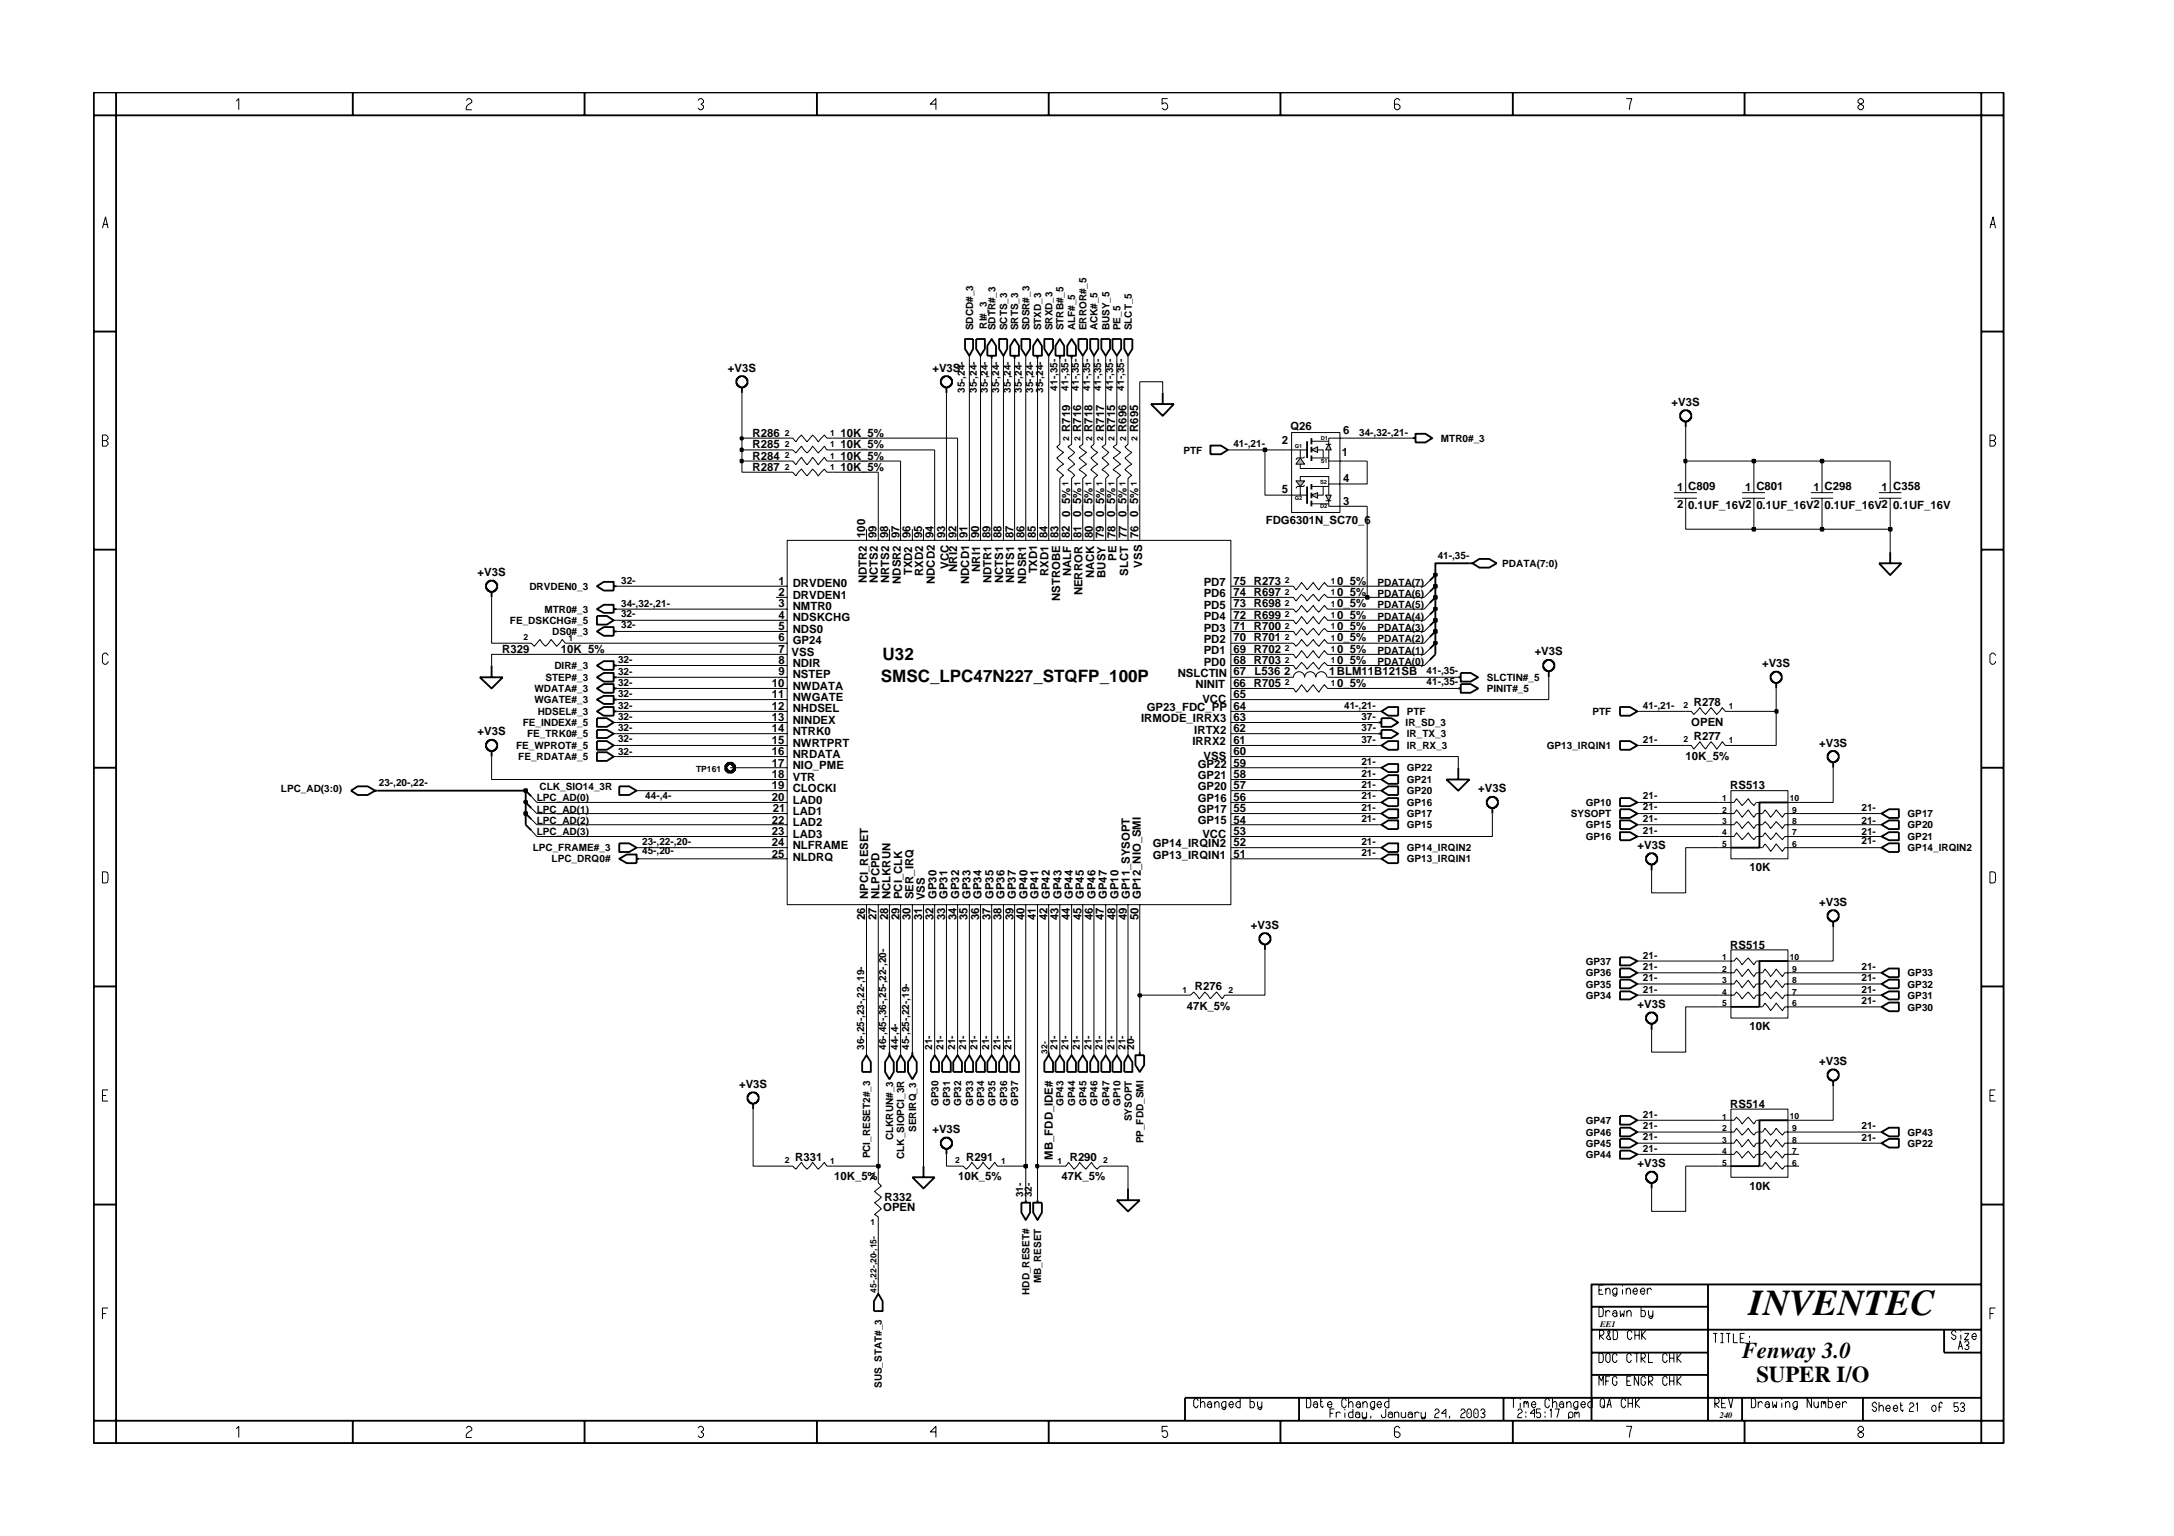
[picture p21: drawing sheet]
<svg xmlns="http://www.w3.org/2000/svg" width="297mm" height="210mm" viewBox="0 0 297 210" stroke-linecap="round" stroke-linejoin="round" font-family="sans-serif">
<defs><g id="words">
<text font-size="5" x="239" y="179.7">INVENTEC</text>
<g font-size="3.1">
<text x="238" y="185.6">Fenway 3.0</text>
<text x="240" y="188.8">SUPER I/O</text>
</g>
<g font-size="2.3">
<text x="120.3" y="93.1">SMSC_LPC47N227_STQFP_100P</text>
<text x="120.6" y="90.2">U32</text>
</g>
<g font-size="1.6">
<text x="99.5" y="50.8">+V3S</text>
<text x="127.4" y="50.8">+V3S</text>
<text x="102.8" y="59.7">R286</text>
<text x="114.8" y="59.7">10K_5%</text>
<text x="146.2" y="59" transform="rotate(-90 146.2 59)">R719</text>
<text x="147.7" y="59" transform="rotate(-90 147.7 59)">R716</text>
<text x="149.3" y="59" transform="rotate(-90 149.3 59)">R718</text>
<text x="150.9" y="59" transform="rotate(-90 150.9 59)">R717</text>
<text x="152.4" y="59" transform="rotate(-90 152.4 59)">R715</text>
<text x="153.9" y="59" transform="rotate(-90 153.9 59)">R696</text>
<text x="155.5" y="59" transform="rotate(-90 155.5 59)">R695</text>
<text x="176.3" y="58.8">Q26</text>
<text x="183.5" y="59.3">6</text>
<text x="228.4" y="55.4">+V3S</text>
<text x="102.8" y="64.4">R287</text>
<text x="102.8" y="62.8">R284</text>
<text x="102.8" y="61.2">R285</text>
<text x="114.8" y="64.4">10K_5%</text>
<text x="114.8" y="62.8">10K_5%</text>
<text x="114.8" y="61.2">10K_5%</text>
<text x="175.1" y="60.7">2</text>
<text x="183.3" y="62.4">1</text>
<text x="183.5" y="65.9">4</text>
<text x="146.2" y="70.7" transform="rotate(-90 146.2 70.7)">0_5%</text>
<text x="147.7" y="70.7" transform="rotate(-90 147.7 70.7)">0_5%</text>
<text x="149.3" y="70.7" transform="rotate(-90 149.3 70.7)">0_5%</text>
<text x="150.9" y="70.7" transform="rotate(-90 150.9 70.7)">0_5%</text>
<text x="152.4" y="70.7" transform="rotate(-90 152.4 70.7)">0_5%</text>
<text x="153.9" y="70.7" transform="rotate(-90 153.9 70.7)">0_5%</text>
<text x="155.5" y="70.7" transform="rotate(-90 155.5 70.7)">0_5%</text>
<text x="172.9" y="71.6">FDG6301N_SC70_6</text>
<text x="175.1" y="67.4">5</text>
<text x="183.5" y="69">3</text>
<text x="229.1" y="67.1">1 C809</text>
<text x="229.1" y="69.4">2</text>
<text x="230.7" y="69.6">0.1UF_16V2</text>
<text x="238.4" y="67.1">1 C801</text>
<text x="240" y="69.6">0.1UF_16V2</text>
<text x="247.8" y="67.1">1 C298</text>
<text x="249.3" y="69.6">0.1UF_16V2</text>
<text x="257.1" y="67.1">1 C358</text>
<text x="258.7" y="69.6">0.1UF_16V</text>
<text x="118.2" y="73.5" transform="rotate(-90 118.2 73.5)">100</text>
<text x="119.7" y="73.5" transform="rotate(-90 119.7 73.5)">99</text>
<text x="121.4" y="73.5" transform="rotate(-90 121.4 73.5)">98</text>
<text x="122.9" y="73.5" transform="rotate(-90 122.9 73.5)">97</text>
<text x="124.4" y="73.5" transform="rotate(-90 124.4 73.5)">96</text>
<text x="126" y="73.5" transform="rotate(-90 126 73.5)">95</text>
<text x="127.5" y="73.5" transform="rotate(-90 127.5 73.5)">94</text>
<text x="129.1" y="73.5" transform="rotate(-90 129.1 73.5)">93</text>
<text x="129.7" y="77.7" transform="rotate(-90 129.7 77.7)">VCC</text>
<text x="130.7" y="73.5" transform="rotate(-90 130.7 73.5)">92</text>
<text x="132.2" y="73.5" transform="rotate(-90 132.2 73.5)">91</text>
<text x="133.8" y="73.5" transform="rotate(-90 133.8 73.5)">90</text>
<text x="135.3" y="73.5" transform="rotate(-90 135.3 73.5)">89</text>
<text x="136.8" y="73.5" transform="rotate(-90 136.8 73.5)">88</text>
<text x="138.5" y="73.5" transform="rotate(-90 138.5 73.5)">87</text>
<text x="140" y="73.5" transform="rotate(-90 140 73.5)">86</text>
<text x="141.5" y="73.5" transform="rotate(-90 141.5 73.5)">85</text>
<text x="143.1" y="73.5" transform="rotate(-90 143.1 73.5)">84</text>
<text x="144.6" y="73.5" transform="rotate(-90 144.6 73.5)">83</text>
<text x="146.2" y="73.5" transform="rotate(-90 146.2 73.5)">82</text>
<text x="147.8" y="73.5" transform="rotate(-90 147.8 73.5)">81</text>
<text x="149.3" y="73.5" transform="rotate(-90 149.3 73.5)">80</text>
<text x="150.8" y="73.5" transform="rotate(-90 150.8 73.5)">79</text>
<text x="152.4" y="73.5" transform="rotate(-90 152.4 73.5)">78</text>
<text x="152.6" y="76.7" transform="rotate(-90 152.6 76.7)">PE</text>
<text x="154" y="73.5" transform="rotate(-90 154 73.5)">77</text>
<text x="155.6" y="73.5" transform="rotate(-90 155.6 73.5)">76</text>
<text x="156.1" y="77.6" transform="rotate(-90 156.1 77.6)">VSS</text>
<text x="65.2" y="78.7">+V3S</text>
<text x="106.4" y="83">3</text>
<text x="106.4" y="79.9">1</text>
<text x="106.4" y="81.5">2</text>
<text x="108.3" y="83.4">NMTR0</text>
<text x="108.3" y="80.3">DRVDEN0</text>
<text x="108.3" y="81.9">DRVDEN1</text>
<text x="118.4" y="79.7" transform="rotate(-90 118.4 79.7)">NDTR2</text>
<text x="120" y="79.7" transform="rotate(-90 120 79.7)">NCTS2</text>
<text x="121.5" y="79.7" transform="rotate(-90 121.5 79.7)">NRTS2</text>
<text x="123.1" y="79.8" transform="rotate(-90 123.1 79.8)">NDSR2</text>
<text x="124.6" y="78.6" transform="rotate(-90 124.6 78.6)">TXD2</text>
<text x="126.1" y="78.7" transform="rotate(-90 126.1 78.7)">RXD2</text>
<text x="127.7" y="79.8" transform="rotate(-90 127.7 79.8)">NDCD2</text>
<text x="130.8" y="78.2" transform="rotate(-90 130.8 78.2)">NRI2</text>
<text x="132.4" y="79.8" transform="rotate(-90 132.4 79.8)">NDCD1</text>
<text x="133.9" y="78.2" transform="rotate(-90 133.9 78.2)">NRI1</text>
<text x="135.5" y="79.7" transform="rotate(-90 135.5 79.7)">NDTR1</text>
<text x="137.1" y="79.7" transform="rotate(-90 137.1 79.7)">NCTS1</text>
<text x="138.6" y="79.7" transform="rotate(-90 138.6 79.7)">NRTS1</text>
<text x="140.2" y="79.8" transform="rotate(-90 140.2 79.8)">NDSR1</text>
<text x="141.7" y="78.4" transform="rotate(-90 141.7 78.4)">TXD1</text>
<text x="143.2" y="78.7" transform="rotate(-90 143.2 78.7)">RXD1</text>
<text x="144.8" y="82.1" transform="rotate(-90 144.8 82.1)">NSTROBE</text>
<text x="146.4" y="78.7" transform="rotate(-90 146.4 78.7)">NALF</text>
<text x="147.9" y="81.4" transform="rotate(-90 147.9 81.4)">NERROR</text>
<text x="149.5" y="79.1" transform="rotate(-90 149.5 79.1)">NACK</text>
<text x="151" y="79" transform="rotate(-90 151 79)">BUSY</text>
<text x="154.2" y="78.7" transform="rotate(-90 154.2 78.7)">SLCT</text>
<text x="164.5" y="81.6">PD6</text>
<text x="164.5" y="80.1">PD7</text>
<text x="164.5" y="83.2">PD5</text>
<text x="168.5" y="83">73 R698</text>
<text x="168.5" y="81.5">74 R697</text>
<text x="168.5" y="79.9">75 R273</text>
<text x="182.7" y="79.9">0_5%</text>
<text x="182.7" y="81.5">0_5%</text>
<text x="182.7" y="83">0_5%</text>
<text x="68.6" y="89.3">R329</text>
<text x="76.6" y="89.3">10K_5%</text>
<text x="106.4" y="86.1">5</text>
<text x="106.4" y="84.6">4</text>
<text x="106.4" y="89.3">7</text>
<text x="106.4" y="87.6">6</text>
<text x="108.1" y="89.6">VSS</text>
<text x="108.3" y="86.5">NDS0</text>
<text x="108.3" y="84.9">NDSKCHG</text>
<text x="108.3" y="88">GP24</text>
<text x="164.5" y="89.4">PD1</text>
<text x="164.5" y="87.9">PD2</text>
<text x="164.5" y="86.3">PD3</text>
<text x="164.5" y="84.7">PD4</text>
<text x="168.5" y="89.3">69 R702</text>
<text x="168.5" y="87.6">70 R701</text>
<text x="168.5" y="86.1">71 R700</text>
<text x="168.5" y="84.6">72 R699</text>
<text x="182.7" y="84.6">0_5%</text>
<text x="182.7" y="87.6">0_5%</text>
<text x="182.7" y="89.3">0_5%</text>
<text x="182.7" y="86.1">0_5%</text>
<text x="209.7" y="89.6">+V3S</text>
<text x="105.4" y="93.9">10</text>
<text x="105.4" y="95.4">11</text>
<text x="106.4" y="90.8">8</text>
<text x="106.4" y="92.3">9</text>
<text x="108.3" y="91.2">NDIR</text>
<text x="108.3" y="94.2">NWDATA</text>
<text x="108.3" y="95.8">NWGATE</text>
<text x="108.3" y="92.7">NSTEP</text>
<text x="160.9" y="92.5">NSLCTIN</text>
<text x="163.4" y="94">NINIT</text>
<text x="164.5" y="91">PD0</text>
<text x="168.5" y="93.9">66 R705</text>
<text x="168.5" y="90.8">68 R703</text>
<text x="168.5" y="92.3">67</text>
<text x="168.5" y="95.4">65</text>
<text x="171.4" y="92.3">L536</text>
<text x="175.4" y="92.3">2</text>
<text x="181.6" y="92.3">1BLM11B121SB</text>
<text x="182.7" y="93.9">0_5%</text>
<text x="182.7" y="90.8">0_5%</text>
<text x="240.8" y="91.2">+V3S</text>
<text x="65.2" y="100.5">+V3S</text>
<text x="105.4" y="97">12</text>
<text x="105.4" y="98.6">13</text>
<text x="105.4" y="100.1">14</text>
<text x="105.4" y="101.7">15</text>
<text x="108.3" y="97.4">NHDSEL</text>
<text x="108.3" y="99">NINDEX</text>
<text x="108.3" y="100.5">NTRK0</text>
<text x="155.9" y="98.7">IRMODE_IRRX3</text>
<text x="156.7" y="97.2">GP23_FDC_PP</text>
<text x="162.9" y="101.8">IRRX2</text>
<text x="163.2" y="100.3">IRTX2</text>
<text x="164.3" y="96">VCC</text>
<text x="168.5" y="101.7">61</text>
<text x="168.5" y="100.1">62</text>
<text x="168.5" y="98.6">63</text>
<text x="168.5" y="97">64</text>
<text x="231.1" y="99.2">OPEN</text>
<text x="231.4" y="101.1">R277</text>
<text x="231.4" y="96.4">R278</text>
<text x="105.4" y="103.2">16</text>
<text x="105.4" y="104.7">17</text>
<text x="105.4" y="107.9">19</text>
<text x="105.4" y="106.4">18</text>
<text x="108.3" y="103.6">NRDATA</text>
<text x="108.3" y="105.1">NIO_PME</text>
<text x="108.3" y="106.7">VTR</text>
<text x="108.3" y="102">NWRTPRT</text>
<text x="163.6" y="106.5">GP21</text>
<text x="163.6" y="105">GP22</text>
<text x="164.5" y="103.8">VSS</text>
<text x="168.5" y="107.9">57</text>
<text x="168.5" y="106.4">58</text>
<text x="168.5" y="104.7">59</text>
<text x="168.5" y="103.2">60</text>
<text x="230.3" y="103.8">10K_5%</text>
<text x="236.4" y="107.9">RS513</text>
<text x="248.6" y="102">+V3S</text>
<text x="105.4" y="109.4">20</text>
<text x="105.4" y="112.5">22</text>
<text x="105.6" y="111">21</text>
<text x="108.3" y="108.3">CLOCKI</text>
<text x="108.3" y="109.8">LAD0</text>
<text x="108.3" y="111.3">LAD1</text>
<text x="108.3" y="112.9">LAD2</text>
<text x="163.6" y="112.7">GP15</text>
<text x="163.6" y="109.6">GP16</text>
<text x="163.6" y="111.1">GP17</text>
<text x="163.6" y="108">GP20</text>
<text x="168.5" y="112.5">54</text>
<text x="168.5" y="109.4">56</text>
<text x="168.5" y="111">55</text>
<text x="202" y="108.3">+V3S</text>
<text x="105.4" y="117.2">25</text>
<text x="105.4" y="115.7">24</text>
<text x="105.4" y="114.1">23</text>
<text x="108.3" y="117.6">NLDRQ</text>
<text x="108.3" y="116">NLFRAME</text>
<text x="108.3" y="114.5">LAD3</text>
<text x="157.5" y="117.4">GP13_IRQIN1</text>
<text x="157.5" y="115.8">GP14_IRQIN2</text>
<text x="164.3" y="114.5">VCC</text>
<text x="168.5" y="117.2">51</text>
<text x="168.5" y="115.7">52</text>
<text x="168.5" y="114.1">53</text>
<text x="223.7" y="116">+V3S</text>
<text x="239.1" y="119.1">10K</text>
<text x="118.2" y="125.7" transform="rotate(-90 118.2 125.7)">26</text>
<text x="118.6" y="122.9" transform="rotate(-90 118.6 122.9)">NPCI_RESET</text>
<text x="119.7" y="125.7" transform="rotate(-90 119.7 125.7)">27</text>
<text x="120.1" y="122.9" transform="rotate(-90 120.1 122.9)">NLPCPD</text>
<text x="121.4" y="125.7" transform="rotate(-90 121.4 125.7)">28</text>
<text x="121.7" y="122.9" transform="rotate(-90 121.7 122.9)">NCLKRUN</text>
<text x="122.9" y="125.7" transform="rotate(-90 122.9 125.7)">29</text>
<text x="123.3" y="122.9" transform="rotate(-90 123.3 122.9)">PCI_CLK</text>
<text x="124.4" y="125.7" transform="rotate(-90 124.4 125.7)">30</text>
<text x="124.8" y="122.9" transform="rotate(-90 124.8 122.9)">SER_IRQ</text>
<text x="126" y="125.7" transform="rotate(-90 126 125.7)">31</text>
<text x="126.4" y="123" transform="rotate(-90 126.4 123)">VSS</text>
<text x="127.5" y="125.7" transform="rotate(-90 127.5 125.7)">32</text>
<text x="127.9" y="122.9" transform="rotate(-90 127.9 122.9)">GP30</text>
<text x="129.1" y="125.7" transform="rotate(-90 129.1 125.7)">33</text>
<text x="129.5" y="122.9" transform="rotate(-90 129.5 122.9)">GP31</text>
<text x="130.7" y="125.7" transform="rotate(-90 130.7 125.7)">34</text>
<text x="131.1" y="122.9" transform="rotate(-90 131.1 122.9)">GP32</text>
<text x="132.2" y="125.7" transform="rotate(-90 132.2 125.7)">35</text>
<text x="132.6" y="122.9" transform="rotate(-90 132.6 122.9)">GP33</text>
<text x="133.8" y="125.7" transform="rotate(-90 133.8 125.7)">36</text>
<text x="134.1" y="122.9" transform="rotate(-90 134.1 122.9)">GP34</text>
<text x="135.3" y="125.7" transform="rotate(-90 135.3 125.7)">37</text>
<text x="135.7" y="122.9" transform="rotate(-90 135.7 122.9)">GP35</text>
<text x="136.8" y="125.7" transform="rotate(-90 136.8 125.7)">38</text>
<text x="137.3" y="122.9" transform="rotate(-90 137.3 122.9)">GP36</text>
<text x="138.5" y="125.7" transform="rotate(-90 138.5 125.7)">39</text>
<text x="138.8" y="122.9" transform="rotate(-90 138.8 122.9)">GP37</text>
<text x="140" y="125.7" transform="rotate(-90 140 125.7)">40</text>
<text x="140.4" y="122.9" transform="rotate(-90 140.4 122.9)">GP40</text>
<text x="141.5" y="125.7" transform="rotate(-90 141.5 125.7)">41</text>
<text x="141.9" y="122.9" transform="rotate(-90 141.9 122.9)">GP41</text>
<text x="143.1" y="125.7" transform="rotate(-90 143.1 125.7)">42</text>
<text x="143.4" y="122.9" transform="rotate(-90 143.4 122.9)">GP42</text>
<text x="144.6" y="125.7" transform="rotate(-90 144.6 125.7)">43</text>
<text x="145" y="122.9" transform="rotate(-90 145 122.9)">GP43</text>
<text x="146.2" y="125.7" transform="rotate(-90 146.2 125.7)">44</text>
<text x="146.6" y="122.9" transform="rotate(-90 146.6 122.9)">GP44</text>
<text x="147.8" y="125.7" transform="rotate(-90 147.8 125.7)">45</text>
<text x="148.1" y="122.9" transform="rotate(-90 148.1 122.9)">GP45</text>
<text x="149.3" y="125.7" transform="rotate(-90 149.3 125.7)">46</text>
<text x="149.7" y="122.9" transform="rotate(-90 149.7 122.9)">GP46</text>
<text x="150.8" y="125.7" transform="rotate(-90 150.8 125.7)">47</text>
<text x="151.2" y="122.9" transform="rotate(-90 151.2 122.9)">GP47</text>
<text x="152.4" y="125.7" transform="rotate(-90 152.4 125.7)">48</text>
<text x="152.8" y="122.9" transform="rotate(-90 152.8 122.9)">GP10</text>
<text x="154" y="125.7" transform="rotate(-90 154 125.7)">49</text>
<text x="154.4" y="122.9" transform="rotate(-90 154.4 122.9)">GP11_SYSOPT</text>
<text x="155.6" y="125.7" transform="rotate(-90 155.6 125.7)">50</text>
<text x="155.9" y="122.9" transform="rotate(-90 155.9 122.9)">GP12_NIO_SMI</text>
<text x="248.6" y="123.8">+V3S</text>
<text x="170.9" y="126.9">+V3S</text>
<text x="236.4" y="129.6">RS515</text>
<text x="163.3" y="135.3">R276</text>
<text x="223.7" y="137.7">+V3S</text>
<text x="162.1" y="138">47K_5%</text>
<text x="239.1" y="140.8">10K</text>
<text x="101" y="148.7">+V3S</text>
<text x="248.6" y="145.5">+V3S</text>
<text x="127.4" y="154.8">+V3S</text>
<text x="236.4" y="151.4">RS514</text>
<text x="108.7" y="158.6">R331</text>
<text x="114" y="161.3">10K_5%</text>
<text x="130.9" y="161.3">10K_5%</text>
<text x="132" y="158.6">R291</text>
<text x="143.9" y="158.5" transform="rotate(-90 143.9 158.5)">MB_FDD_IDE#</text>
<text x="145" y="161.3">47K_5%</text>
<text x="146.2" y="158.6">R290</text>
<text x="223.7" y="159.5">+V3S</text>
<text x="120.7" y="165.5">OPEN</text>
<text x="120.9" y="164.1">R332</text>
<text x="239.1" y="162.6">10K</text>
</g>
<g font-size="1.4">
<text x="132.9" y="45.1" transform="rotate(-90 132.9 45.1)">SDCD#_3</text>
<text x="134.8" y="44.9" transform="rotate(-90 134.8 44.9)">RI#_3</text>
<text x="136" y="45.1" transform="rotate(-90 136 45.1)">SDTR#_3</text>
<text x="137.6" y="45.1" transform="rotate(-90 137.6 45.1)">SCTS_3</text>
<text x="139.1" y="45.1" transform="rotate(-90 139.1 45.1)">SRTS_3</text>
<text x="140.7" y="45.1" transform="rotate(-90 140.7 45.1)">SDSR#_3</text>
<text x="142.3" y="45.1" transform="rotate(-90 142.3 45.1)">STXD_3</text>
<text x="143.8" y="45.1" transform="rotate(-90 143.8 45.1)">SRXD_3</text>
<text x="145.3" y="45.1" transform="rotate(-90 145.3 45.1)">STRB#_5</text>
<text x="146.9" y="45.1" transform="rotate(-90 146.9 45.1)">ALF#_5</text>
<text x="148.4" y="45.1" transform="rotate(-90 148.4 45.1)">ERROR#_5</text>
<text x="150" y="45.1" transform="rotate(-90 150 45.1)">ACK#_5</text>
<text x="151.6" y="45.1" transform="rotate(-90 151.6 45.1)">BUSY_5</text>
<text x="153.1" y="45.1" transform="rotate(-90 153.1 45.1)">PE_5</text>
<text x="154.6" y="45.1" transform="rotate(-90 154.6 45.1)">SLCT_5</text>
<text x="131.8" y="53.7" transform="rotate(-90 131.8 53.7)">35-,24-</text>
<text x="133.5" y="53.7" transform="rotate(-90 133.5 53.7)">35-,24-</text>
<text x="135" y="53.7" transform="rotate(-90 135 53.7)">35-,24-</text>
<text x="136.5" y="53.7" transform="rotate(-90 136.5 53.7)">35-,24-</text>
<text x="138.1" y="53.7" transform="rotate(-90 138.1 53.7)">35-,24-</text>
<text x="139.6" y="53.7" transform="rotate(-90 139.6 53.7)">35-,24-</text>
<text x="141.2" y="53.7" transform="rotate(-90 141.2 53.7)">35-,24-</text>
<text x="142.5" y="53.7" transform="rotate(-90 142.5 53.7)">35-,24-</text>
<text x="144.5" y="53.4" transform="rotate(-90 144.5 53.4)">41-,35-</text>
<text x="146" y="53.4" transform="rotate(-90 146 53.4)">41-,35-</text>
<text x="147.4" y="53.4" transform="rotate(-90 147.4 53.4)">41-,35-</text>
<text x="148.9" y="53.4" transform="rotate(-90 148.9 53.4)">41-,35-</text>
<text x="150.5" y="53.4" transform="rotate(-90 150.5 53.4)">41-,35-</text>
<text x="152.1" y="53.4" transform="rotate(-90 152.1 53.4)">41-,35-</text>
<text x="153.6" y="53.4" transform="rotate(-90 153.6 53.4)">41-,35-</text>
<text x="185.7" y="59.5">34-,32-,21-</text>
<text x="161.7" y="62">PTF</text>
<text x="168.5" y="61.1">41-,21-</text>
<text x="196.9" y="60.4">MTR0#_3</text>
<text x="196.4" y="76.4">41-,35-</text>
<text x="205.3" y="77.5">PDATA(7:0)</text>
<text x="72.3" y="80.6">DRVDEN0_3</text>
<text x="74.4" y="83.7">MTR0#_3</text>
<text x="84.9" y="82.9">34-,32-,21-</text>
<text x="84.9" y="79.8">32-</text>
<text x="188.2" y="81.5">PDATA(6)</text>
<text x="188.2" y="80">PDATA(7)</text>
<text x="188.2" y="83.1">PDATA(5)</text>
<text x="69.7" y="85.3">FE_DSKCHG#_5</text>
<text x="75.4" y="86.8">DS0#_3</text>
<text x="84.9" y="84.3">32-</text>
<text x="84.9" y="85.8">32-</text>
<text x="188.2" y="84.7">PDATA(4)</text>
<text x="188.2" y="89.3">PDATA(1)</text>
<text x="188.2" y="87.7">PDATA(2)</text>
<text x="188.2" y="86.2">PDATA(3)</text>
<text x="73" y="94.6">WDATA#_3</text>
<text x="74.5" y="93.1">STEP#_3</text>
<text x="75.7" y="91.4">DIR#_3</text>
<text x="84.4" y="95.3">32-</text>
<text x="84.4" y="90.6">32-</text>
<text x="84.4" y="92.2">32-</text>
<text x="84.4" y="93.7">32-</text>
<text x="188.2" y="90.9">PDATA(0)</text>
<text x="194.9" y="92.1">41-,35-</text>
<text x="194.9" y="93.7">41-,35-</text>
<text x="203.1" y="94.6">PINIT#_5</text>
<text x="203.1" y="93.1">SLCTIN#_5</text>
<text x="71.4" y="99.2">FE_INDEX#_5</text>
<text x="72" y="100.8">FE_TRK0#_5</text>
<text x="73" y="96.1">WGATE#_3</text>
<text x="73.5" y="97.7">HDSEL#_3</text>
<text x="84.4" y="101.4">32-</text>
<text x="84.4" y="96.9">32-</text>
<text x="84.4" y="99.9">32-</text>
<text x="84.4" y="98.4">32-</text>
<text x="183.7" y="96.9">41-,21-</text>
<text x="186" y="101.5">37-</text>
<text x="186" y="98.4">37-</text>
<text x="186" y="99.9">37-</text>
<text x="192.1" y="99.2">IR_SD_3</text>
<text x="192.2" y="97.7">PTF</text>
<text x="192.2" y="100.8">IR_TX_3</text>
<text x="217.6" y="97.7">PTF</text>
<text x="224.5" y="96.9">41-,21-</text>
<text x="224.5" y="101.5">21-</text>
<text x="51.8" y="107.4">23-,20-,22-</text>
<text x="70.5" y="102.4">FE_WPROT#_5</text>
<text x="70.8" y="103.9">FE_RDATA#_5</text>
<text x="73.7" y="108">CLK_SIO14_3R</text>
<text x="84.4" y="103.2">32-</text>
<text x="186" y="107.7">21-</text>
<text x="186" y="104.6">21-</text>
<text x="186" y="106.2">21-</text>
<text x="192.2" y="107">GP21</text>
<text x="192.2" y="102.4">IR_RX_3</text>
<text x="192.2" y="105.4">GP22</text>
<text x="211.4" y="102.4">GP13_IRQIN1</text>
<text x="38.4" y="108.2">LPC_AD(3:0)</text>
<text x="73.3" y="112.6">LPC_AD(2)</text>
<text x="73.3" y="111.1">LPC_AD(1)</text>
<text x="73.3" y="109.5">LPC_AD(0)</text>
<text x="88.2" y="109.2">44-,4-</text>
<text x="186" y="109.2">21-</text>
<text x="186" y="110.8">21-</text>
<text x="186" y="112.4">21-</text>
<text x="192.2" y="108.6">GP20</text>
<text x="192.2" y="110.2">GP16</text>
<text x="192.2" y="111.7">GP17</text>
<text x="192.2" y="113.2">GP15</text>
<text x="214.6" y="111.7">SYSOPT</text>
<text x="216.7" y="113.2">GP15</text>
<text x="216.7" y="110.2">GP10</text>
<text x="224.5" y="114">21-</text>
<text x="224.5" y="112.4">21-</text>
<text x="224.5" y="110.8">21-</text>
<text x="224.5" y="109.2">21-</text>
<text x="254.3" y="110.8">21-</text>
<text x="254.3" y="112.5">21-</text>
<text x="260.6" y="113.2">GP20</text>
<text x="260.6" y="111.7">GP17</text>
<text x="72.8" y="116.3">LPC_FRAME#_3</text>
<text x="73.3" y="114.1">LPC_AD(3)</text>
<text x="75.4" y="117.9">LPC_DRQ0#</text>
<text x="87.7" y="116.7">45-,20-</text>
<text x="87.7" y="115.4">23-,22-,20-</text>
<text x="186" y="115.5">21-</text>
<text x="186" y="117">21-</text>
<text x="192.2" y="116.3">GP14_IRQIN2</text>
<text x="192.2" y="117.9">GP13_IRQIN1</text>
<text x="216.7" y="114.8">GP16</text>
<text x="254.3" y="115.3">21-</text>
<text x="254.3" y="114.1">21-</text>
<text x="260.6" y="114.8">GP21</text>
<text x="260.6" y="116.3">GP14_IRQIN2</text>
<text x="216.7" y="131.8">GP37</text>
<text x="224.5" y="131">21-</text>
<text x="216.7" y="135">GP35</text>
<text x="216.7" y="133.4">GP36</text>
<text x="216.7" y="136.5">GP34</text>
<text x="224.5" y="134.1">21-</text>
<text x="224.5" y="135.7">21-</text>
<text x="224.5" y="132.5">21-</text>
<text x="254.3" y="132.6">21-</text>
<text x="254.3" y="135.6">21-</text>
<text x="254.3" y="137.2">21-</text>
<text x="254.3" y="134.1">21-</text>
<text x="260.6" y="136.5">GP31</text>
<text x="260.6" y="135">GP32</text>
<text x="260.6" y="133.4">GP33</text>
<text x="118.1" y="143.4" transform="rotate(-90 118.1 143.4)">36-,25-,23-,22-,19-</text>
<text x="121.1" y="143.4" transform="rotate(-90 121.1 143.4)">46-,45-,36-,25-,22-,20-</text>
<text x="122.7" y="143.4" transform="rotate(-90 122.7 143.4)">44-,4-</text>
<text x="124.2" y="143.4" transform="rotate(-90 124.2 143.4)">45-,25-,22-,19-</text>
<text x="127.4" y="143.4" transform="rotate(-90 127.4 143.4)">21-</text>
<text x="128.9" y="143.4" transform="rotate(-90 128.9 143.4)">21-</text>
<text x="130.5" y="143.4" transform="rotate(-90 130.5 143.4)">21-</text>
<text x="132" y="143.4" transform="rotate(-90 132 143.4)">21-</text>
<text x="133.5" y="143.4" transform="rotate(-90 133.5 143.4)">21-</text>
<text x="135.2" y="143.4" transform="rotate(-90 135.2 143.4)">21-</text>
<text x="136.7" y="143.4" transform="rotate(-90 136.7 143.4)">21-</text>
<text x="138.2" y="143.4" transform="rotate(-90 138.2 143.4)">21-</text>
<text x="144.5" y="143.4" transform="rotate(-90 144.5 143.4)">21-</text>
<text x="146" y="143.4" transform="rotate(-90 146 143.4)">21-</text>
<text x="147.5" y="143.4" transform="rotate(-90 147.5 143.4)">21-</text>
<text x="149.1" y="143.4" transform="rotate(-90 149.1 143.4)">21-</text>
<text x="150.7" y="143.4" transform="rotate(-90 150.7 143.4)">21-</text>
<text x="152.3" y="143.4" transform="rotate(-90 152.3 143.4)">21-</text>
<text x="153.8" y="143.4" transform="rotate(-90 153.8 143.4)">21-</text>
<text x="155" y="143.4" transform="rotate(-90 155 143.4)">20-</text>
<text x="260.6" y="138.1">GP30</text>
<text x="122" y="155.8" transform="rotate(-90 122 155.8)">CLKRUN#_3</text>
<text x="125.2" y="154.7" transform="rotate(-90 125.2 154.7)">SERIRQ_3</text>
<text x="128.2" y="151.2" transform="rotate(-90 128.2 151.2)">GP30</text>
<text x="129.8" y="151.2" transform="rotate(-90 129.8 151.2)">GP31</text>
<text x="131.3" y="151.2" transform="rotate(-90 131.3 151.2)">GP32</text>
<text x="132.9" y="151.2" transform="rotate(-90 132.9 151.2)">GP33</text>
<text x="134.5" y="151.2" transform="rotate(-90 134.5 151.2)">GP34</text>
<text x="136" y="151.2" transform="rotate(-90 136 151.2)">GP35</text>
<text x="137.6" y="151.2" transform="rotate(-90 137.6 151.2)">GP36</text>
<text x="139.1" y="151.2" transform="rotate(-90 139.1 151.2)">GP37</text>
<text x="145.3" y="151.2" transform="rotate(-90 145.3 151.2)">GP43</text>
<text x="146.9" y="151.2" transform="rotate(-90 146.9 151.2)">GP44</text>
<text x="148.4" y="151.2" transform="rotate(-90 148.4 151.2)">GP45</text>
<text x="150" y="151.2" transform="rotate(-90 150 151.2)">GP46</text>
<text x="151.6" y="151.2" transform="rotate(-90 151.6 151.2)">GP47</text>
<text x="153.1" y="151.2" transform="rotate(-90 153.1 151.2)">GP10</text>
<text x="154.6" y="153.2" transform="rotate(-90 154.6 153.2)">SYSOPT</text>
<text x="216.7" y="155.2">GP46</text>
<text x="216.7" y="153.6">GP47</text>
<text x="224.5" y="152.8">21-</text>
<text x="224.5" y="155.8">21-</text>
<text x="224.5" y="154.3">21-</text>
<text x="254.3" y="154.3">21-</text>
<text x="254.3" y="155.9">21-</text>
<text x="260.6" y="155.2">GP43</text>
<text x="118.9" y="158.3" transform="rotate(-90 118.9 158.3)">PCI_RESET2#_3</text>
<text x="123.6" y="158.4" transform="rotate(-90 123.6 158.4)">CLK_SIOPCI_3R</text>
<text x="156.2" y="156.3" transform="rotate(-90 156.2 156.3)">PP_FDD_SMI</text>
<text x="216.7" y="158.3">GP44</text>
<text x="216.7" y="156.7">GP45</text>
<text x="224.5" y="157.4">21-</text>
<text x="260.6" y="156.7">GP22</text>
<text x="139.8" y="163.6" transform="rotate(-90 139.8 163.6)">31-</text>
<text x="141" y="163.6" transform="rotate(-90 141 163.6)">32-</text>
<text x="140.7" y="176.9" transform="rotate(-90 140.7 176.9)">HDD_RESET#</text>
<text x="142.3" y="175.3" transform="rotate(-90 142.3 175.3)">MB_RESET</text>
<text x="120.5" y="189.7" transform="rotate(-90 120.5 189.7)">SUS_STAT#_3</text>
</g>
<g font-size="1.2">
<text x="107.2" y="59.5">2</text>
<text x="113.4" y="59.5">1</text>
<text x="107.2" y="61.1">2</text>
<text x="107.2" y="62.6">2</text>
<text x="107.2" y="64.2">2</text>
<text x="113.4" y="61.1">1</text>
<text x="113.4" y="62.7">1</text>
<text x="113.4" y="64.2">1</text>
<text x="146.1" y="60.2" transform="rotate(-90 146.1 60.2)">2</text>
<text x="147.6" y="60.2" transform="rotate(-90 147.6 60.2)">2</text>
<text x="149.2" y="60.2" transform="rotate(-90 149.2 60.2)">2</text>
<text x="150.7" y="60.2" transform="rotate(-90 150.7 60.2)">2</text>
<text x="152.3" y="60.2" transform="rotate(-90 152.3 60.2)">2</text>
<text x="153.9" y="60.2" transform="rotate(-90 153.9 60.2)">2</text>
<text x="155.4" y="60.2" transform="rotate(-90 155.4 60.2)">2</text>
<text x="146" y="66.5" transform="rotate(-90 146 66.5)">1</text>
<text x="147.6" y="66.5" transform="rotate(-90 147.6 66.5)">1</text>
<text x="149.1" y="66.5" transform="rotate(-90 149.1 66.5)">1</text>
<text x="150.7" y="66.5" transform="rotate(-90 150.7 66.5)">1</text>
<text x="152.3" y="66.5" transform="rotate(-90 152.3 66.5)">1</text>
<text x="153.8" y="66.5" transform="rotate(-90 153.8 66.5)">1</text>
<text x="155.3" y="66.5" transform="rotate(-90 155.3 66.5)">1</text>
<text x="175.6" y="79.7">2</text>
<text x="175.6" y="82.8">2</text>
<text x="175.6" y="81.3">2</text>
<text x="181.8" y="79.8">1</text>
<text x="181.8" y="82.9">1</text>
<text x="181.8" y="81.3">1</text>
<text x="71.5" y="87.5">2</text>
<text x="77.7" y="87.6">1</text>
<text x="175.6" y="84.3">2</text>
<text x="175.6" y="89">2</text>
<text x="175.6" y="87.5">2</text>
<text x="175.6" y="86">2</text>
<text x="181.8" y="84.4">1</text>
<text x="181.8" y="89.1">1</text>
<text x="181.8" y="87.6">1</text>
<text x="181.8" y="86">1</text>
<text x="175.6" y="90.6">2</text>
<text x="175.6" y="93.7">2</text>
<text x="181.8" y="90.6">1</text>
<text x="181.8" y="93.7">1</text>
<text x="230" y="96.8">2</text>
<text x="230" y="101.4">2</text>
<text x="236.2" y="96.9">1</text>
<text x="236.2" y="101.5">1</text>
<text x="95.1" y="105.5">TP161</text>
<text x="235.3" y="109.5">1</text>
<text x="235.3" y="111.1">2</text>
<text x="235.3" y="112.6">3</text>
<text x="244.5" y="109.4">10</text>
<text x="244.9" y="112.6">8</text>
<text x="244.9" y="111.1">9</text>
<text x="235.3" y="114.1">4</text>
<text x="235.3" y="115.8">5</text>
<text x="244.9" y="115.8">6</text>
<text x="244.9" y="114.1">7</text>
<text x="235.3" y="131.2">1</text>
<text x="244.5" y="131.2">10</text>
<text x="161.6" y="135.7">1</text>
<text x="167.8" y="135.7">2</text>
<text x="235.3" y="132.9">2</text>
<text x="235.3" y="134.4">3</text>
<text x="235.3" y="135.9">4</text>
<text x="235.3" y="137.5">5</text>
<text x="244.9" y="137.5">6</text>
<text x="244.9" y="135.9">7</text>
<text x="244.9" y="134.4">8</text>
<text x="244.9" y="132.9">9</text>
<text x="143.1" y="144" transform="rotate(-90 143.1 144)">32-</text>
<text x="235.3" y="153">1</text>
<text x="235.3" y="154.6">2</text>
<text x="244.5" y="152.9">10</text>
<text x="244.9" y="154.6">9</text>
<text x="107.2" y="158.9">2</text>
<text x="113.4" y="159">1</text>
<text x="118.9" y="161.1">2</text>
<text x="130.5" y="158.9">2</text>
<text x="136.8" y="159">1</text>
<text x="144.5" y="159">1</text>
<text x="150.7" y="158.9">2</text>
<text x="235.3" y="157.7">4</text>
<text x="235.3" y="159.3">5</text>
<text x="235.3" y="156.1">3</text>
<text x="244.9" y="159.3">6</text>
<text x="244.9" y="157.7">7</text>
<text x="244.9" y="156.1">8</text>
<text x="118.9" y="167.4">1</text>
<text x="119.7" y="176.6" transform="rotate(-90 119.7 176.6)">45-,22-,20-,15-</text>
<text x="218.6" y="181.3">EE1</text>
<text x="235" y="193.7">240</text>
</g>
<g font-size=".8">
<text x="176.9" y="61.2">G1</text>
<text x="180.5" y="60.1">D1</text>
<text x="180.5" y="63.3">S1</text>
<text x="176.9" y="68.4">G2</text>
<text x="180.4" y="66.2">S2</text>
<text x="180.4" y="69.5">D2</text>
</g>
</g></defs>
<g fill="none" stroke="#000" stroke-width=".25">
<path d="M136.5 46.3h1.1v1.4l-.5 .9-.6-.9zM138.6 46.3l.6 1v1.3h-1.2v-1.3zM138.6 48.6v.4M142.7 46.3h1.2v1.4l-.6 .9-.6-.9zM179.2 59.9v.8M178.6 60.3v2.3M178.6 66.5v2.3M179.2 61.1v.7M179.2 62.2v.8M179.2 66.1v.8M179.2 67.3v.8M179.2 68.4v.8"/>
<path d="M81.6 84.2h1.3l.9 .6-.9 .6h-1.3zM81.6 99.8h1.3l.9 .5-.9 .6h-1.3zM188.8 115.8l.9-.6h1.3v1.2h-1.3zM257.1 132.9l1-.6h1.3v1.2h-1.3zM257.1 136l1-.5h1.3v1.1h-1.3zM121.5 144.2l.6 .9v1.4l-.6 1-.6-1v-1.4zM121.5 143.8v.4M128.9 155.5h.7l.4 .3 .1 .7-.4 .4-.6 .1-.5-.4v-.6zM129.3 157v.7M147.9 144.2l.6 .9v1.4h-1.2v-1.4zM154.1 144.2l.6 .9v1.4h-1.1v-1.4zM244.3 153.1h-3.9v6.3h-3.9"/>
<path d="M139.6 164.4h1.1v1.3l-.5 1-.6-1zM140.2 164v.4M141.2 164.4h1.2v1.3l-.6 1-.6-1zM141.8 164v.4"/>
</g>
<g fill="none" stroke="#000" stroke-width=".14">
<path d="M137.1 48.6v.4M143.3 48.6v.4M176.5 59.1h6.6v10.9h-6.6zM183.7 59.9h-2.1v.4h-2.4M175.9 61.5h2.7M179.2 62.6h2.4v.4h2.1M179.2 68.8h2.4v.4h1.5M183.1 66.1h-1.5v.4h-2.4M83.8 84.8h.5M83.8 100.3h.5M186.4 104.9h.4M188.3 115.8h.5"/>
<path d="M161.9 136h.8l.4-.4 .8 .9 .7-.9 .8 .9 .8-.9 .8 .9 .3-.5h.9M256.7 132.9h.4M256.7 136h.4M130.8 159.4h.8l.4 .4 .8-1 .7 1 .8-1 .9 1 .7-1 .4 .6h.8M147.9 143.8v.4M154.1 143.8v.4M235 153.1h1.9l.4-.4 .7 .9 .9-.9 .7 .9 .4-.5h.4M235 154.7h1.9l.4-.5 .7 .9 .9-.9 .7 .9 .4-.4h.8l.4-.5 .7 .9 .8-.9 .8 .9 .4-.4h1.9M235 156.2h1.9l.4-.5 .7 1 .9-1 .7 1 .4-.5h.8l.4-.5 .7 1 .8-1 .8 1 .4-.5h1.9M235 157.7h1.9l.4-.4 .7 1 .9-1 .7 1 .4-.6h.8l.4-.4 .7 1 .8-1 .8 1 .4-.6h1.9M235 159.4h1.5M236.5 151.6h7.8v9.3h-7.8z"/>
<path d="M240.4 159.4h.4l.4-.6 .7 1 .8-1 .8 1 .4-.4h1.9M244.3 153.1h1.5"/>
</g>
<path d="M177.7 62.6l.6 .8h-1.2z" fill-rule="evenodd" fill="#b3b3b3" stroke="#000" stroke-width=".14"/>
<path d="M178.3 62.4l-.2 .2h-.9l-.1 .2" fill="none" stroke="#000" stroke-width=".14"/>
<path d="M177.1 65.7h1.2l-.6 .8z" fill-rule="evenodd" fill="#b3b3b3" stroke="#000" stroke-width=".14"/>
<path d="M175.9 67.7h2.7M177.7 65.7v-.6h3.9v1M177.7 61.5v1.1M177.7 66.5v1.2M181.6 63v1h-3.9v-.6M183.1 66.1h.6M183.1 69.2h.6" fill="none" stroke="#000" stroke-width=".14"/>
<path d="M179.2 61.5l.8-.4v.7z" fill-rule="evenodd" fill="#b3b3b3" stroke="#000" stroke-width=".14"/>
<path d="M180 61.5h.8v1.1" fill="none" stroke="#000" stroke-width=".14"/>
<path d="M181.6 60.7l.3 .8h-.8z" fill-rule="evenodd" fill="#b3b3b3" stroke="#000" stroke-width=".14"/>
<path d="M181.1 60.7h.8M181.6 60.3v.4M181.6 61.5v1.1" fill="none" stroke="#000" stroke-width=".14"/>
<path d="M179.2 67.7l.8-.4v.8z" fill-rule="evenodd" fill="#b3b3b3" stroke="#000" stroke-width=".14"/>
<path d="M180.8 66.5v1.2h-.8" fill="none" stroke="#000" stroke-width=".14"/>
<path d="M181.1 67.7h.8l-.3 .7z" fill-rule="evenodd" fill="#b3b3b3" stroke="#000" stroke-width=".14"/>
<g fill="none" stroke="#000" stroke-width=".14">
<path d="M107.6 59.9h.7l.4 .5 .8-.9 .8 .9 .7-.9 .8 .9 .8-.9 .4 .4h.7M132.4 48.6v.4M134 48.6v.4M140.2 48.6v.4M144.8 59.9v.8l-.4 .4 .9 .7-.9 .8 .9 .8-.9 .8 .9 .8-.5 .4v.7M146.4 59.9v.8l-.5 .4 .9 .7-.9 .8 .9 .8-.9 .8 .9 .8-.4 .4v.7M147.9 59.9v.8l-.5 .4 1 .7-1 .8 1 .8-1 .8 1 .8-.5 .4v.7M147.9 48.6v.4M149.5 59.9v.8l-.5 .4 1 .7-1 .8 1 .8-1 .8 1 .8-.5 .4v.7M149.5 48.6v.4M151.1 59.9v.8l-.5 .4 .9 .7-.9 .8 .9 .8-.9 .8 .9 .8-.4 .4v.7M151.1 48.6v.4"/>
<path d="M152.6 59.9v.8l-.5 .4 1 .7-1 .8 1 .8-1 .8 1 .8-.5 .4v.7M152.6 48.6v.4M154.1 59.9v.8l-.4 .4 .9 .7-.9 .8 .9 .8-.9 .8 .9 .8-.5 .4v.7M154.1 48.6v.4M107.6 73.8h60.6v49.8h-60.6zM107.6 61.5h.7l.4 .4 .8-.9 .8 .9 .7-.9 .8 .9 .8-.9 .4 .5h.7M107.6 64.5h.7l.4 .5 .8-.9 .8 .9 .7-.9 .8 .9 .8-.9 .4 .4h.7M107.6 63h.7l.4 .5 .8-1 .8 1 .7-1 .8 1 .8-1 .4 .5h.7M118.4 72.3v1.5M120 72.3v1.5M121.5 72.3v1.5M123 72.3v1.5"/>
<path d="M124.7 72.3v1.5M126.2 72.3v1.5M127.7 72.3v1.5M129.3 72.3v1.5M130.8 72.3v1.5M132.4 72.3v1.5M134 72.3v1.5M135.5 72.3v1.5M137.1 72.3v1.5M138.6 72.3v1.5M140.2 72.3v1.5M141.8 72.3v1.5"/>
<path d="M143.3 72.3v1.5M144.8 72.3v1.5M146.4 72.3v1.5M147.9 72.3v1.5M149.5 72.3v1.5M151.1 72.3v1.5M152.6 72.3v1.5M154.1 72.3v1.5M155.7 72.3v1.5M167.8 61.5h.4M178.3 66.3l-.2 .2h-.9l-.1 .2M181.1 68.4h.8"/>
<path d="M181.6 66.5v1.2M181.6 68.4v.4M195.4 79.3l-.8 .8M228.7 67.3h3.1M228.7 68.1h3.1M230.3 66.1v1.2M230.3 68.1v1.1M238 67.3h3.2M238 68.1h3.2M239.6 66.1v1.2M239.6 68.1v1.1M247.4 67.3h3.1"/>
<path d="M247.4 68.1h3.1M248.9 66.1v1.2M248.9 68.1v1.1M256.7 67.3h3.1M256.7 68.1h3.1M258.3 66.1v1.2M258.3 68.1v1.1M71.8 87.9h.8l.4 .4 .8-.9 .7 .9 .8-.9 .8 .9 .7-.9 .4 .5h.8M83.8 98.7h.5M106 84.8h1.6M106 97.2h1.6M106 98.7h1.6"/>
<path d="M106 80.1h1.6M106 81.6h1.6M106 89.4h1.6M106 83.2h1.6M106 86.3h1.6M106 87.9h1.6M106 90.9h1.6M106 92.6h1.6M106 94.1h1.6M106 95.6h1.6M168.2 84.8h1.5M168.2 97.2h1.5"/>
<path d="M168.2 98.7h1.5M168.2 80.1h1.5M168.2 81.6h1.5M168.2 89.4h1.5M168.2 83.2h1.5M168.2 86.3h1.5M168.2 87.9h1.5M168.2 90.9h1.5M168.2 92.6h1.5M168.2 94.1h1.5M168.2 95.6h1.5M175.9 84.8h.8l.4 .5 .7-1 .8 1 .8-1 .8 1 .8-1 .4 .5h.7"/>
<path d="M175.9 80.1h.8l.4 .5 .7-1 .8 1 .8-1 .8 1 .8-1 .4 .5h.7M175.9 81.6h.8l.4 .5 .7-.9 .8 .9 .8-.9 .8 .9 .8-.9 .4 .4h.7M175.9 89.4h.8l.4 .5 .7-1 .8 1 .8-1 .8 1 .8-1 .4 .5h.7M175.9 87.9h.8l.4 .4 .7-.9 .8 .9 .8-.9 .8 .9 .8-.9 .4 .5h.7M175.9 92.6h.8a.76 .76 0 0 1 .8-.8 .76 .76 0 0 1 .8 .8 .76 .76 0 0 1 .7-.8 .76 .76 0 0 1 .8 .8 .76 .76 0 0 1 .7-.8 .76 .76 0 0 1 .8 .8M175.9 83.2h.8l.4 .5 .7-1 .8 1 .8-1 .8 1 .8-1 .4 .5h.7M175.9 86.3h.8l.4 .5 .7-.9 .8 .9 .8-.9 .8 .9 .8-.9 .4 .4h.7M175.9 94.1h.8l.4 .5 .7-1 .8 1 .8-1 .8 1 .8-1 .4 .5h.7M175.9 90.9h.8l.4 .6 .7-1 .8 1 .8-1 .8 1 .8-1 .4 .4h.7M181.4 92.6h.7M186.4 98.7h.4M188.3 97.2h.5"/>
<path d="M195.4 80.9l-.8 .7M195.4 85.5l-.8 .8M195.4 88.7l-.8 .7M195.4 82.4l-.8 .8M195.4 87.1l-.8 .8M195.4 84l-.8 .8M195.4 90.2l-.8 .7M223.7 97.2h.4M230.3 97.2h.8l.3 .4 .9-.9 .7 .9 .8-.9 .8 .9 .7-.9 .4 .5h.8M72.6 110.4l.7 .8M72.6 108.8l.7 .9M72.6 113.5l.7 .8"/>
<path d="M72.6 111.9l.7 .8M83.8 101.9h.5M83.8 103.4h.5M87 108h.3M87 115.8h.3M106 112.7h1.6M106 101.9h1.6M106 109.7h1.6M106 108h1.6M106 111.2h1.6M106 114.3h1.6M106 115.8h1.6"/>
<path d="M106 117.4h1.6M106 100.3h1.6M106 103.4h1.6M106 104.9h1.6M106 106.5h1.6M168.2 112.7h1.5M168.2 101.9h1.5M168.2 109.7h1.5M168.2 108h1.5M168.2 111.2h1.5M168.2 114.3h1.5M168.2 115.8h1.5"/>
<path d="M168.2 117.4h1.5M168.2 100.3h1.5M168.2 103.4h1.5M168.2 104.9h1.5M168.2 106.5h1.5M188.3 112.7h.5M188.3 101.9h.5M188.3 109.7h.5M188.3 108h.5M188.3 111.2h.5M188.3 117.4h.5M188.3 104.9h.5"/>
<path d="M188.3 106.5h.5M223.7 112.7h.4M223.7 101.9h.4M223.7 109.7h.4M223.7 111.2h.4M223.7 114.3h.4M230.3 101.9h.8l.3 .5 .9-1 .7 1 .8-1 .8 1 .7-1 .4 .5h.8M235 109.7h1.9l.4-.6 .7 1 .9-1 .7 1 .4-.4h.4M235 111.2h1.9l.4-.5 .7 1 .9-1 .7 1 .4-.5h.8l.4-.5 .7 1 .8-1 .8 1 .4-.5h1.9M235 112.7h1.9l.4-.4 .7 .9 .9-.9 .7 .9 .4-.5h.8l.4-.4 .7 .9 .8-.9 .8 .9 .4-.5h1.9M235 114.3h1.9l.4-.5 .7 .9 .9-.9 .7 .9 .4-.4h.8l.4-.5 .7 .9 .8-.9 .8 .9 .4-.4h1.9M235 115.8h1.5"/>
<path d="M236.5 108h7.8v9.4h-7.8zM240.4 115.8h.4l.4-.5 .7 1 .8-1 .8 1 .4-.5h1.9M244.3 109.7h1.5M256.7 112.7h.4M256.7 111.2h.4M256.7 114.3h.4M256.7 115.8h.4M118.4 123.6v1.6M120 123.6v1.6M121.5 123.6v1.6M123 123.6v1.6M124.7 123.6v1.6"/>
<path d="M126.2 123.6v1.6M127.7 123.6v1.6M129.3 123.6v1.6M130.8 123.6v1.6M132.4 123.6v1.6M134 123.6v1.6M135.5 123.6v1.6M137.1 123.6v1.6M138.6 123.6v1.6M140.2 123.6v1.6M141.8 123.6v1.6M143.3 123.6v1.6"/>
<path d="M144.8 123.6v1.6M146.4 123.6v1.6M147.9 123.6v1.6M149.5 123.6v1.6M151.1 123.6v1.6M152.6 123.6v1.6M154.1 123.6v1.6M155.7 123.6v1.6M223.7 131.3h.4M223.7 134.5h.4M223.7 132.9h.4M223.7 136h.4"/>
<path d="M235 131.3h1.9l.4-.4 .7 .9 .9-.9 .7 .9 .4-.5h.4M235 132.9h1.9l.4-.5 .7 1 .9-1 .7 1 .4-.5h.8l.4-.5 .7 1 .8-1 .8 1 .4-.5h1.9M235 134.5h1.9l.4-.5 .7 1 .9-1 .7 1 .4-.5h.8l.4-.5 .7 1 .8-1 .8 1 .4-.5h1.9M235 136h1.9l.4-.4 .7 .9 .9-.9 .7 .9 .4-.5h.8l.4-.4 .7 .9 .8-.9 .8 .9 .4-.5h1.9M235 137.6h1.5M236.5 129.8h7.8v9.3h-7.8zM240.4 137.6h.4l.4-.5 .7 1 .8-1 .8 1 .4-.5h1.9M244.3 131.3h1.5M256.7 137.6h.4M256.7 134.5h.4M102.9 151.6v7.8h5.4l.4 .4 .8-1 .8 1 .7-1 .8 1 .8-1 .4 .6h7v2.2l.4 .5-.9 .7 .9 .8-.9 .8 .9 .8-.9 .8 .5 .3v10.5M118.4 143.8v.4"/>
<path d="M123 143.8v.4M127.7 143.8v.4M129.3 143.8v.4M130.8 143.8v.4M132.4 143.8v.4M134 143.8v.4M135.5 143.8v.4M137.1 143.8v.4M138.6 143.8v.4M140.2 159.4v4.6M141.8 159.4v4.6M144.8 159.4h.9l.3-.6 .8 1 .7-1 .9 1 .7-1 .8 1 .4-.4h.8"/>
<path d="M144.8 143.8v.4M146.4 143.8v.4M149.5 143.8v.4M151.1 143.8v.4M152.6 143.8v.4M154.1 159.4v3M223.7 154.7h.4M223.7 157.7h.4M223.7 156.2h.4M223.7 153.1h.4M230.3 159.4v6.1h-4.6v-3.1M256.7 154.7h.4"/>
<path d="M256.7 156.2h.4"/>
</g>
<g fill="none" stroke="#000" stroke-width=".25">
<path d="M101 51.5l.6-.1 .5 .3v.7l-.3 .4-.7 .1-.4-.3-.1-.7zM101.4 52.9v.8M128.9 51.5l.7-.1 .4 .3 .1 .7-.4 .4-.6 .1-.5-.3v-.7zM129.3 52.9v.8M131.9 46.3h1.1v1.4l-.6 .9-.5-.9zM133.4 46.3h1.2v1.4l-.6 .9-.6-.9zM135.5 46.3l.6 1v1.3h-1.2v-1.3zM135.5 48.6v.4M139.6 46.3h1.1v1.4l-.5 .9-.6-.9zM141.8 46.3l.6 1v1.3h-1.2v-1.3zM141.8 48.6v.4M144.8 46.3l.6 1v1.3h-1.2v-1.3z"/>
<path d="M144.8 48.6v.4M146.4 46.3l.6 1v1.3h-1.2v-1.3zM146.4 48.6v.4M147.3 46.3h1.2v1.4l-.6 .9-.6-.9zM149 46.3h1.1v1.4l-.6 .9-.5-.9zM150.5 46.3h1.2v1.4l-.6 .9-.6-.9zM152 46.3h1.2v1.4l-.6 .9-.6-.9zM153.6 46.3h1.1v1.4l-.6 .9-.5-.9zM157.3 55.2h3.1l-1.5 1.6zM158.9 53.7v1.5M193 59.9h.4M193.4 59.3h1.4l.9 .6-.9 .6h-1.4z"/>
<path d="M229.8 56.2h.1a.72 .72 0 0 1 .9 0l.3 .4v.5l-.5 .5h-.5l-.5-.4v-.6zM230.3 57.6v.7M66.5 79.7l.2-.2a.72 .72 0 0 1 1 0l.2 .4v.5l-.5 .5h-.5l-.4-.4v-.1h-.1zM165.4 60.9h1.4l1 .6-1 .6h-1.4zM196.1 78.6l-.7 .7M200.8 77h.4M201.2 77l.9-.6h1.4l1 .6-1 .6h-1.4zM256.7 77h3.1l-1.5 1.6zM258.3 75.5v1.5M65.6 92.6h3.1l-1.5 1.5zM67.2 80.9v.7M67.2 90.9v1.7"/>
<path d="M81.6 95.6l.9-.5h1.3v1.1h-1.3zM81.6 98.1h1.3l.9 .6-.9 .6h-1.3zM81.6 97.2l.9-.6h1.3v1.2h-1.3zM81.6 80.1l.9-.6h1.3v1.2h-1.3zM81.6 92.6l.9-.6h1.3v1.1h-1.3zM81.6 90.9l.9-.5h1.3v1.1h-1.3zM81.6 83.2l.9-.6h1.3v1.1h-1.3zM81.6 86.3l.9-.6h1.3v1.2h-1.3zM81.6 94.1l.9-.6h1.3v1.2h-1.3zM83.8 95.6h.5M83.8 97.2h.5M83.8 80.1h.5"/>
<path d="M83.8 92.6h.5M83.8 90.9h.5M83.8 83.2h.5M83.8 94.1h.5M83.8 86.3h.5M188.3 98.7h.5M188.8 99.8h1.3l.9 .5-.9 .6h-1.3zM188.8 98.1h1.3l.9 .6-.9 .6h-1.3zM188.8 97.2l.9-.6h1.3v1.2h-1.3zM196.1 80.1l-.7 .8M196.1 84.8l-.7 .7M196.1 87.9l-.7 .8"/>
<path d="M196.1 81.6l-.7 .8M196.1 86.3l-.7 .8M196.1 83.2l-.7 .8M196.1 89.4l-.7 .8M199.2 92.6h.4M199.2 94.1h.4M199.6 92h1.3l1.1 .6-1.1 .5h-1.3zM199.6 93.5h1.3l1.1 .6-1.1 .6h-1.3zM211 90.4h.2a.72 .72 0 0 1 .9 0l.3 .3v.5l-.5 .5h-.5l-.5-.3-.1-.7h.1zM211.6 91.8v.8M221.3 96.6h1.4l1 .6-1 .6h-1.4zM242.2 92h.1a.72 .72 0 0 1 .9 0l.2 .3v.5l-.5 .5h-.5l-.4-.3-.1-.7z"/>
<path d="M242.7 93.3v.8M47.9 108l1-.5h1.3l1.1 .5-1.1 .6h-1.3zM51.3 108h.3M66.5 101.4l.2-.1a.72 .72 0 0 1 1 0l.2 .3v.5l-.5 .5h-.5l-.4-.3v-.2h-.1zM67.2 102.6v.8M71.8 109.7l.8 .7M71.8 108l.8 .8M71.8 112.7l.8 .8M71.8 111.2l.8 .7M81.6 101.3h1.3l.9 .6-.9 .6h-1.3zM81.6 102.8h1.3l.9 .6-.9 .6h-1.3zM84.6 107.5h1.4l1 .5-1 .6h-1.4z"/>
<path d="M84.6 117.4l1-.6h1.4v1.2h-1.4zM84.6 115.2h1.4l1 .6-1 .6h-1.4zM87 117.4h.3M188.3 100.3h.5M188.8 109.7l.9-.6h1.3v1.1h-1.3zM188.8 108l.9-.5h1.3v1.1h-1.3zM188.8 112.7l.9-.6h1.3v1.2h-1.3zM188.8 111.2l.9-.6h1.3v1.2h-1.3zM188.8 117.4l.9-.6h1.3v1.2h-1.3zM188.8 101.9l.9-.6h1.3v1.2h-1.3zM188.8 106.5l.9-.6h1.3v1.2h-1.3zM188.8 104.9l.9-.5h1.3v1.1h-1.3z"/>
<path d="M197.6 106.5h3.2l-1.6 1.5zM199.2 104.9v1.6M203.2 109.2l.3-.1a.72 .72 0 0 1 .9 0l.3 .3v.5l-.5 .5h-.5l-.5-.3v-.2h-.1zM203.9 110.4v.8M221.3 112.1h1.4l1 .6-1 .6h-1.4zM221.3 101.3h1.4l1 .6-1 .6h-1.4zM221.3 110.6h1.4l1 .6-1 .6h-1.4zM221.3 109.1h1.4l1 .6-1 .5h-1.4zM221.3 113.7h1.4l1 .6-1 .5h-1.4zM225.1 116.9l.1-.1a.72 .72 0 0 1 1 0l.2 .3v.5l-.5 .5h-.5l-.4-.3-.1-.7h.1zM225.7 118.1v.9M244.3 109.7h-3.9v6.1h-3.9"/>
<path d="M250 102.8a.72 .72 0 0 1 1 0l.2 .3v.5l-.5 .6h-.5l-.4-.4-.1-.7zM250.5 104.2v.7M257.1 115.8l1-.6h1.3v1.2h-1.3zM257.1 111.2l1-.6h1.3v1.2h-1.3zM257.1 114.3l1-.6h1.3v1.1h-1.3zM257.1 112.7l1-.6h1.3v1.2h-1.3zM172.2 127.8l.2-.1a.72 .72 0 0 1 .9 0l.3 .3v.5l-.5 .5h-.5l-.4-.3-.1-.7h.1zM172.8 129v.8M221.3 130.8h1.4l1 .5-1 .6h-1.4zM221.3 133.9h1.4l1 .6-1 .6h-1.4zM221.3 132.3h1.4l1 .6-1 .6h-1.4zM221.3 135.5h1.4l1 .5-1 .6h-1.4z"/>
<path d="M225 138.7l.2-.2a.72 .72 0 0 1 1 0l.2 .4v.5l-.5 .5h-.5l-.4-.4v-.1h-.1zM225.7 139.9v.8M244.3 131.3h-3.9v6.3h-3.9M249.8 124.7l.2-.1a.72 .72 0 0 1 1 0l.2 .3v.5l-.5 .5h-.5l-.4-.3v-.2h-.1zM250.5 125.9v.8M257.1 137.6l1-.6h1.3v1.2h-1.3zM257.1 134.5l1-.6h1.3v1.2h-1.3zM102.5 149.4l.7-.1 .4 .3 .1 .7-.4 .4-.7 .1-.4-.3-.1-.7zM102.9 150.8v.8M118.4 144.2l.6 .9v1.4h-1.2v-1.4zM123 144.2l.6 .9v1.4h-1.1v-1.4zM124.7 144.2l.6 .9v1.4l-.6 1-.6-1v-1.4z"/>
<path d="M124.7 143.8v.4M126.2 159.4v1.5M127.7 144.2l.6 .9v1.4h-1.1v-1.4zM129.3 144.2l.6 .9v1.4h-1.2v-1.4zM130.8 144.2l.6 .9v1.4h-1.2v-1.4zM132.4 144.2l.6 .9v1.4h-1.1v-1.4zM134 144.2l.6 .9v1.4h-1.2v-1.4zM135.5 144.2l.6 .9v1.4h-1.2v-1.4zM137.1 144.2l.5 .9v1.4h-1.1v-1.4zM138.6 144.2l.6 .9v1.4h-1.2v-1.4zM143.3 144.2l.6 .9v1.4h-1.2v-1.4zM143.3 143.8v.4"/>
<path d="M144.8 144.2l.6 .9v1.4h-1.2v-1.4zM146.4 144.2l.6 .9v1.4h-1.2v-1.4zM149.5 144.2l.6 .9v1.4h-1.1v-1.4zM151.1 144.2l.6 .9v1.4h-1.2v-1.4zM152.6 144.2l.6 .9v1.4h-1.2v-1.4zM155.1 144.2h1.2v1.4l-.6 .9-.6-.9zM155.7 143.8v.4M221.3 157.2h1.4l1 .5-1 .6h-1.4zM221.3 154.1h1.4l1 .6-1 .6h-1.4zM221.3 155.6h1.4l1 .6-1 .6h-1.4zM221.3 152.5h1.4l1 .6-1 .6h-1.4zM250 146.3a.72 .72 0 0 1 1 0l.2 .4v.5l-.5 .5h-.5l-.4-.4-.1-.6z"/>
<path d="M250.5 147.7v.7M257.1 154.7l1-.6h1.3v1.2h-1.3zM257.1 156.2l1-.6h1.3v1.2h-1.3zM120 176.8l.6 1v1.4h-1.2v-1.4zM124.7 160.9h3l-1.5 1.5zM152.6 164h3.1l-1.6 1.5zM154.1 162.4v1.6M225 160.5l.2-.2a.72 .72 0 0 1 1 0l.2 .3v.5l-.5 .5h-.5l-.4-.3v-.2h-.1zM225.7 161.6v.8"/>
</g>
<path d="M99.2 104.7l.1-.1a.67 .67 0 0 1 .7-.3l.4 .4v.5l-.4 .3h-.5l-.2-.2-.1-.1z" fill="none" stroke="#000" stroke-width=".42"/>
<path d="M119.8 159.2h.4v.3h-.4z" fill-rule="evenodd" fill="#c2c2c2" stroke="#000" stroke-width=".25"/>
<path d="M119.8 159.2h.4v.3h-.4z" fill="none" stroke="#000" stroke-width=".25"/>
<path d="M120 125.2v34.2M126.2 125.2v34.2M129.3 157.7v1.7h1.5M137.1 159.4h3.1" fill="none" stroke="#000" stroke-width=".14"/>
<path d="M140 159.2h.3v.3h-.3z" fill-rule="evenodd" fill="#c2c2c2" stroke="#000" stroke-width=".25"/>
<path d="M140 159.2h.3v.3h-.3z" fill="none" stroke="#000" stroke-width=".25"/>
<path d="M140.2 125.2v34.2" fill="none" stroke="#000" stroke-width=".14"/>
<path d="M141.6 159.2h.2v.3h-.2z" fill-rule="evenodd" fill="#c2c2c2" stroke="#000" stroke-width=".25"/>
<path d="M141.6 159.2h.2v.3h-.2z" fill="none" stroke="#000" stroke-width=".25"/>
<g fill="none" stroke="#000" stroke-width=".14">
<path d="M118.4 125.2v18.6M121.5 125.2v18.6M123 125.2v18.6M124.7 125.2v18.6M127.7 125.2v18.6M129.3 125.2v18.6M130.8 125.2v18.6M132.4 125.2v18.6M134 125.2v18.6M135.5 125.2v18.6M137.1 125.2v18.6M138.6 125.2v18.6"/>
<path d="M141.8 125.2v34.2h3M143.3 125.2v18.6M144.8 125.2v18.6M146.4 125.2v18.6M147.9 125.2v18.6M149.5 125.2v18.6M151.1 125.2v18.6M152.6 125.2v18.6M154.1 125.2v18.6M155.7 136v7.8M235 137.6h-4.7v6.2h-4.6v-3.1M245.8 137.6h10.9"/>
<path d="M151.1 159.4h3M224.1 157.7h10.9M224.1 156.2h10.9M224.1 154.7h10.9M224.1 153.1h10.9M230.3 159.4h4.7M245.8 156.2h10.9M245.8 154.7h10.9M250.5 148.4v4.7h-4.7"/>
</g>
<path d="M155.6 135.9h.3v.3h-.3z" fill-rule="evenodd" fill="#c2c2c2" stroke="#000" stroke-width=".25"/>
<path d="M71.8 111.2v1.5M155.6 135.9h.3v.3h-.3z" fill="none" stroke="#000" stroke-width=".25"/>
<g fill="none" stroke="#000" stroke-width=".14">
<path d="M73.3 114.3h32.7M73.3 112.7h32.7M87.3 117.4h18.7M87.3 115.8h18.7M169.7 117.4h18.6M169.7 115.8h18.6M169.7 112.7h18.6M203.9 111.2v3.1h-34.2M224.1 114.3h10.9M224.1 112.7h10.9M235 115.8h-4.7v6.2h-4.6v-3M245.8 115.8h10.9"/>
<path d="M245.8 114.3h10.9M245.8 112.7h10.9M155.7 125.2v10.8h6.2M172.8 129.8v6.2h-4.6M224.1 136h10.9M224.1 134.5h10.9M224.1 132.9h10.9M224.1 131.3h10.9M245.8 136h10.9M245.8 134.5h10.9M245.8 132.9h10.9M250.5 126.7v4.6h-4.7"/>
</g>
<path d="M71.7 111h.3v.4h-.3z" fill-rule="evenodd" fill="#c2c2c2" stroke="#000" stroke-width=".25"/>
<path d="M71.7 111h.3v.4h-.3zM71.8 109.7v1.5" fill="none" stroke="#000" stroke-width=".25"/>
<path d="M73.3 111.2h32.7M169.7 111.2h18.6M224.1 111.2h10.9M245.8 111.2h10.9" fill="none" stroke="#000" stroke-width=".14"/>
<path d="M71.7 109.5h.3v.2h-.3z" fill-rule="evenodd" fill="#c2c2c2" stroke="#000" stroke-width=".25"/>
<path d="M51.6 108h20.2v1.7M71.7 109.5h.3v.2h-.3z" fill="none" stroke="#000" stroke-width=".25"/>
<path d="M73.3 109.7h32.7M169.7 109.7h18.6M224.1 109.7h10.9M250.5 104.9v4.8h-4.7" fill="none" stroke="#000" stroke-width=".14"/>
<path d="M71.7 107.9h.3v.3h-.3z" fill-rule="evenodd" fill="#c2c2c2" stroke="#000" stroke-width=".25"/>
<path d="M71.7 107.9h.3v.3h-.3z" fill="none" stroke="#000" stroke-width=".25"/>
<g fill="none" stroke="#000" stroke-width=".14">
<path d="M84.3 98.7h21.7M84.3 97.2h21.7M169.7 98.7h18.6M169.7 97.2h18.6M224.1 97.2h6.2M236.5 97.2h6.2v4.7h-6.2M67.2 103.4v3.1h38.8M84.3 103.4h21.7M84.3 101.9h21.7M84.3 100.3h21.7M87.3 108h18.7M99.8 104.9h6.2"/>
<path d="M169.7 108h18.6M169.7 106.5h18.6M169.7 104.9h18.6M169.7 103.4h29.5v1.5M169.7 101.9h18.6M169.7 100.3h18.6M224.1 101.9h6.2"/>
</g>
<path d="M242.6 97h.3v.4h-.3z" fill-rule="evenodd" fill="#c2c2c2" stroke="#000" stroke-width=".25"/>
<path d="M196.1 87.9v1.5M242.6 97h.3v.4h-.3z" fill="none" stroke="#000" stroke-width=".25"/>
<g fill="none" stroke="#000" stroke-width=".14">
<path d="M67.2 81.6v6.3h4.6M78 87.9h28M84.3 95.6h21.7M84.3 94.1h21.7M84.3 92.6h21.7M84.3 90.9h21.7M106 89.4h-38.8v1.5M169.7 94.1h6.2M169.7 92.6h6.2M169.7 90.9h6.2M169.7 89.4h6.2M169.7 87.9h6.2"/>
<path d="M182.1 94.1h17.1M182.1 92.6h17.1M182.1 90.9h12.5M182.1 89.4h12.5M182.1 87.9h12.5M211.6 92.6v3h-41.9M242.7 94.1v3.1"/>
</g>
<path d="M195.9 87.7h.4v.3h-.4z" fill-rule="evenodd" fill="#c2c2c2" stroke="#000" stroke-width=".25"/>
<path d="M195.9 87.7h.4v.3h-.4zM196.1 86.3v1.6" fill="none" stroke="#000" stroke-width=".25"/>
<path d="M84.3 86.3h21.7M169.7 86.3h6.2M182.1 86.3h12.5" fill="none" stroke="#000" stroke-width=".14"/>
<path d="M195.9 86.1h.4v.4h-.4z" fill-rule="evenodd" fill="#c2c2c2" stroke="#000" stroke-width=".25"/>
<path d="M195.9 86.1h.4v.4h-.4zM196.1 84.8v1.5" fill="none" stroke="#000" stroke-width=".25"/>
<path d="M84.3 84.8h21.7M169.7 84.8h6.2M182.1 84.8h12.5" fill="none" stroke="#000" stroke-width=".14"/>
<path d="M195.9 84.6h.4v.3h-.4z" fill-rule="evenodd" fill="#c2c2c2" stroke="#000" stroke-width=".25"/>
<path d="M195.9 84.6h.4v.3h-.4zM196.1 83.2v1.6" fill="none" stroke="#000" stroke-width=".25"/>
<path d="M84.3 83.2h21.7M169.7 83.2h6.2M182.1 83.2h12.5" fill="none" stroke="#000" stroke-width=".14"/>
<path d="M195.9 83.1h.4v.2h-.4z" fill-rule="evenodd" fill="#c2c2c2" stroke="#000" stroke-width=".25"/>
<path d="M195.9 83.1h.4v.2h-.4zM196.1 81.6v1.6" fill="none" stroke="#000" stroke-width=".25"/>
<path d="M169.7 81.6h6.2M182.1 81.6h4.7" fill="none" stroke="#000" stroke-width=".14"/>
<path d="M186.6 81.5h.4v.3h-.4z" fill-rule="evenodd" fill="#c2c2c2" stroke="#000" stroke-width=".25"/>
<path d="M186.6 81.5h.4v.3h-.4z" fill="none" stroke="#000" stroke-width=".25"/>
<path d="M186.8 69.2v12.4h7.8" fill="none" stroke="#000" stroke-width=".14"/>
<path d="M195.9 81.5h.4v.3h-.4z" fill-rule="evenodd" fill="#c2c2c2" stroke="#000" stroke-width=".25"/>
<path d="M195.9 81.5h.4v.3h-.4zM196.1 80.1v1.5" fill="none" stroke="#000" stroke-width=".25"/>
<path d="M84.3 80.1h21.7M169.7 80.1h6.2M182.1 80.1h12.5" fill="none" stroke="#000" stroke-width=".14"/>
<path d="M195.9 79.9h.4v.4h-.4z" fill-rule="evenodd" fill="#c2c2c2" stroke="#000" stroke-width=".25"/>
<path d="M195.9 79.9h.4v.4h-.4zM196.1 78.6v1.5" fill="none" stroke="#000" stroke-width=".25"/>
<path d="M195.9 78.4h.4v.3h-.4z" fill-rule="evenodd" fill="#c2c2c2" stroke="#000" stroke-width=".25"/>
<path d="M195.9 78.4h.4v.3h-.4zM200.8 77h-4.7v1.6" fill="none" stroke="#000" stroke-width=".25"/>
<g fill="none" stroke="#000" stroke-width=".14">
<path d="M129.3 53.7v18.6M130.8 59.9v12.4M132.4 49v23.3M134 49v23.3M135.5 49v23.3M137.1 49v23.3M138.6 49v23.3M140.2 49v23.3M141.8 49v23.3M143.3 49v23.3M155.7 52.2v20.1M120 64.5v7.8"/>
<path d="M123 63v9.3M127.7 61.5v10.8M144.8 66.1v6.2M146.4 66.1v6.2M147.9 66.1v6.2M149.5 66.1v6.2M151.1 66.1v6.2M152.6 66.1v6.2M154.1 66.1v6.2M230.3 69.2v3.1h9.3M258.3 72.3v3.2"/>
</g>
<path d="M239.5 72.2h.3v.3h-.3z" fill-rule="evenodd" fill="#c2c2c2" stroke="#000" stroke-width=".25"/>
<path d="M239.5 72.2h.3v.3h-.3z" fill="none" stroke="#000" stroke-width=".25"/>
<path d="M239.6 69.2v3.1h9.3" fill="none" stroke="#000" stroke-width=".14"/>
<path d="M248.8 72.2h.3v.3h-.3z" fill-rule="evenodd" fill="#c2c2c2" stroke="#000" stroke-width=".25"/>
<path d="M248.8 72.2h.3v.3h-.3z" fill="none" stroke="#000" stroke-width=".25"/>
<path d="M248.9 69.2v3.1h9.4" fill="none" stroke="#000" stroke-width=".14"/>
<path d="M258.1 72.2h.3v.3h-.3z" fill-rule="evenodd" fill="#c2c2c2" stroke="#000" stroke-width=".25"/>
<path d="M258.1 72.2h.3v.3h-.3z" fill="none" stroke="#000" stroke-width=".25"/>
<path d="M101.4 63v1.5h6.2M113.7 64.5h6.3M172.8 61.5v6.2h3.1M183.7 69.2h3.1M186.8 63v3.1h-3.1M230.3 63v3.1M239.6 63v3.1M248.9 63v3.1M258.3 63v3.1M258.3 69.2v3.1" fill="none" stroke="#000" stroke-width=".14"/>
<path d="M101.2 62.8h.3v.4h-.3z" fill-rule="evenodd" fill="#c2c2c2" stroke="#000" stroke-width=".25"/>
<path d="M101.2 62.8h.3v.4h-.3z" fill="none" stroke="#000" stroke-width=".25"/>
<path d="M101.4 61.5v1.5h6.2M113.7 63h9.3M183.7 63h3.1" fill="none" stroke="#000" stroke-width=".14"/>
<path d="M230.2 62.8h.2v.4h-.2z" fill-rule="evenodd" fill="#c2c2c2" stroke="#000" stroke-width=".25"/>
<path d="M230.2 62.8h.2v.4h-.2z" fill="none" stroke="#000" stroke-width=".25"/>
<path d="M230.3 58.3v4.7h9.3" fill="none" stroke="#000" stroke-width=".14"/>
<path d="M239.5 62.8h.3v.4h-.3z" fill-rule="evenodd" fill="#c2c2c2" stroke="#000" stroke-width=".25"/>
<path d="M239.5 62.8h.3v.4h-.3z" fill="none" stroke="#000" stroke-width=".25"/>
<path d="M239.6 63h9.3" fill="none" stroke="#000" stroke-width=".14"/>
<path d="M248.8 62.8h.3v.4h-.3z" fill-rule="evenodd" fill="#c2c2c2" stroke="#000" stroke-width=".25"/>
<path d="M248.8 62.8h.3v.4h-.3z" fill="none" stroke="#000" stroke-width=".25"/>
<path d="M248.9 63h9.4" fill="none" stroke="#000" stroke-width=".14"/>
<path d="M101.2 61.3h.3v.4h-.3z" fill-rule="evenodd" fill="#c2c2c2" stroke="#000" stroke-width=".25"/>
<path d="M101.2 61.3h.3v.4h-.3z" fill="none" stroke="#000" stroke-width=".25"/>
<path d="M101.4 59.9v1.6h6.2M113.7 61.5h14M168.2 61.5h4.6" fill="none" stroke="#000" stroke-width=".14"/>
<path d="M172.7 61.3h.3v.4h-.3z" fill-rule="evenodd" fill="#c2c2c2" stroke="#000" stroke-width=".25"/>
<path d="M172.7 61.3h.3v.4h-.3z" fill="none" stroke="#000" stroke-width=".25"/>
<path d="M172.8 61.5h3.1" fill="none" stroke="#000" stroke-width=".14"/>
<path d="M101.2 59.8h.3v.2h-.3z" fill-rule="evenodd" fill="#c2c2c2" stroke="#000" stroke-width=".25"/>
<g fill="none" stroke="#000" stroke-width=".25">
<path d="M12.8 12.6h261v184.6h-261zM12.8 15.8h261M15.9 12.6v184.6M48.2 12.6v3.2M79.9 12.6v3.2M111.6 12.6v3.2M143.3 12.6v3.2M174.9 12.6v3.2M206.7 12.6v3.2M238.4 12.6v3.2M270.7 12.6v184.6M12.8 45.3h3.1"/>
<path d="M101.2 59.8h.3v.2h-.3zM270.7 45.3h3.1M12.8 75.1h3.1M270.7 75.1h3.1M12.8 104.9h3.1M270.7 104.9h3.1M12.8 134.8h3.1M270.7 134.8h3.1M12.8 164.6h3.1M217.5 178.6h15.9M233.4 175.5v18.7M270.7 175.5h-53.2v18.7"/>
<path d="M270.7 164.6h3.1M12.8 194.2h261M48.2 194.2v3M79.9 194.2v3M111.6 194.2v3M143.3 194.2v3M174.9 194.2v3M177.5 191v3.2M205.4 191v3.2M206.7 194.2v3M217.5 181.7h53.2M217.5 184.8h15.9"/>
<path d="M217.5 187.9h15.9M238 191v3.2M238.4 194.2v3M254.5 191v3.2M265.6 181.7v3.1h5.1M270.7 191h-108.8v3.2"/>
</g>
<g fill="none" stroke="#000" stroke-width=".14">
<path d="M32.3 13.8l.3-.3v1.5M63.7 13.7l.3-.2h.2l.3 .2v.3l-.5 .3-.3 .4v.3h.8M95.4 13.7l.2-.2h.3l.2 .2v.3l-.3 .2 .3 .3v.2l-.2 .3h-.3l-.2-.3M127.9 14.2h-.8l.8-.7v1.5M159.5 13.5h-.7v.7l.2-.1a.5 .5 0 0 1 .5 .6l-.2 .3h-.3l-.2-.3M191.3 13.7l-.3-.2h-.2l-.3 .2v1l.3 .3h.2l.3-.3v-.2l-.3-.3h-.5M222.2 13.5h.8l-.4 1.5M253.9 13.7l.2-.2h.3l.2 .2v.3l-.7 .5v.2l.2 .3h.3l.2-.3v-.2l-.7-.5zM14 31.2l.4-1.6 .4 1.6M14.1 30.7h.6M271.9 31.2l.4-1.6 .4 1.6M272 30.7h.6"/>
<path d="M14 59.5h.5l.3 .2v.3l-.3 .2 .3 .3v.2l-.3 .3h-.5zM101.4 53.7v6.2h6.2M113.7 59.9h17.1M144.8 49v10.9M146.4 49v10.9M147.9 49v10.9M149.5 49v10.9M151.1 49v10.9M152.6 49v10.9M154.1 49v10.9M155.7 52.2h3.2v1.5M183.7 59.9h9.3"/>
<path d="M14 60.2h.5M271.9 60.2h.5l.3-.2v-.3l-.3-.2h-.5v1.5h.5l.3-.3v-.2l-.3-.3M14.8 89.6l-.3-.3h-.2l-.3 .2v1l.3 .3h.2l.3-.3v-.1M272.7 89.6l-.3-.3h-.3l-.2 .2v1l.2 .3h.3l.3-.3v-.1M14 119.1l.7 .1 .1 .3-.1 1.1-.7 .1zM271.9 119.1l.7 .1 .1 .3-.1 1.1-.7 .1zM14 149.7h.5M14.8 148.9h-.8v1.6h.8M271.9 149.7h.5M272.7 148.9h-.8v1.6h.8M14 179.5h.5M14.8 178.7h-.8v1.6"/>
<path d="M218.5 178.7h.5l.1 .3v.6l-.1 .2-.2 .1h-.3zM218.5 176.3h.4M219.1 175.6h-.6v1.3h.6M219.4 179.3l.3-.2h.1l.2 .2M219.4 176.3l.3-.3h.1l.2 .3v.6M219.4 176v.9M219.4 179.1v.8M220.3 179.3l.3-.2h.2l.1 .2v.6M220.9 179.5l-.1-.1-.5 .1v.2l.3 .2h.2l.1-.2M220.9 176.6l-.1 .3h-.2l-.3-.3v-.3l.3-.3h.3v.9l-.1 .2h-.2l-.3-.2M221.3 179.1l.1 .8 .3-.4 .2 .4v-.8M221.7 175.6v.2"/>
<path d="M221.7 176.2v.7M222.2 176.3l.2-.3h.2l.2 .3v.6M222.2 176v.9M222.3 179.3l.2-.2h.2l.2 .2v.6M222.3 179.1v.8M223.1 176.5h.6l-.2-.5h-.1l-.3 .3v.3l.3 .3h.1l.2-.3M224.1 176.5h.6l-.1-.5h-.2l-.3 .3v.3l.3 .3h.2l.1-.3M224.2 178.7v1.2h.4l.2-.2v-.4l-.2-.2h-.4M225.1 176.3l.2-.3h.2l.2 .3M225.1 176v.9M225.2 179.1v.6l.3 .2h.2l.1-.2M225.8 179.1v.8l-.1 .3h-.2l-.3-.3"/>
<path d="M271.9 179.5h.5M272.7 178.7h-.8v1.6M32.3 195.3l.3-.4v1.5M63.7 195.2l.3-.3h.2l.3 .3v.2l-.7 .5-.1 .3v.2h.8M95.4 195.2l.2-.3h.3l.2 .3v.2l-.3 .3 .3 .2v.3l-.2 .2h-.3l-.2-.2M127.9 195.7h-.8l.8-.8v1.5M159.5 194.9h-.7v.8l.2-.2a.5 .5 0 0 1 .5 .7l-.2 .2h-.3l-.2-.2M163.7 191.4l-.2-.3h-.1l-.3 .3v.7l.3 .3h.1l.2-.4M164 191.8l.3-.3h.2l.1 .3v.6M164 191.1v1.3M165 191.8l.2-.3h.2l.2 .3v.6M165.6 192l-.2-.1-.4 .1v.1l.2 .3h.2l.2-.3"/>
<path d="M166 191.8l.2-.3h.2l.2 .3v.6M166 191.5v.9M167.5 192.1l-.2 .3h-.1l-.3-.3v-.3l.3-.3h.3v.9l-.2 .2h-.1l-.3-.2M167.9 192h.6l-.2-.5h-.1l-.3 .3v.3l.3 .3h.1l.2-.3M169.4 191.1v1.3h-.3l-.2-.3v-.3l.2-.3h.3M170.8 191.1v1.3h.4l.2-.3v-.3l-.2-.3h-.4M171.8 191.5v.6l.3 .3h.1l.2-.3M172.4 191.5v.9l-.2 .2h-.1l-.3-.2M178.5 191.1l.5 .1 .1 .2v.6l-.1 .3-.2 .1h-.3zM179.4 191.8l.3-.3h.2l.1 .3v.6M180 192l-.1-.1-.5 .1v.1l.3 .3h.2l.1-.3M180.4 191.5h.3"/>
<path d="M180.5 191.1v1l.2 .3 .1-.3M181.4 192h.6l-.2-.5h-.2l-.2 .3v.3l.2 .3h.2l.2-.3M181.7 193.1h.4M182.3 192.5h-.6v1.2M182.6 193.1l.1-.1h.3l.2 .1M182.6 193v.7M183.8 192.5v.2M183.8 193.1v.6M183.9 191.4l-.1-.3h-.2l-.3 .3v.7l.3 .3h.2l.1-.4M184.3 191.8l.2-.3h.2l.2 .3v.6M184.3 191.1v1.3M184.9 192.5v1.2h-.5l-.1-.1v-.5l.1-.1h.5"/>
<path d="M185.2 193.1l.2-.1h.2l.2 .1v.6M185.3 191.8l.2-.3h.2l.2 .3v.6M185.8 193.3l-.2-.1-.4 .1v.3l.2 .1h.2l.2-.1M185.9 192l-.2-.1-.4 .1v.1l.2 .3h.2l.2-.3M186.1 193v.6l.2 .1h.2l.2-.1M186.2 191.8l.3-.3h.1l.2 .3v.6M186.2 191.5v.9M186.7 193v.7l-.2 .2h-.2l-.2-.2M187.3 193.5l-.1 .3M187.8 192.1l-.2 .3h-.1l-.3-.3v-.3l.3-.3h.3v.9l-.2 .2h-.1l-.3-.2M188.2 192h.6l-.2-.5h-.2l-.2 .3v.3l.2 .3h.2l.2-.3M189.3 192.5v1.1l-.1 .1h-.3l-.1-.1v-.3"/>
<path d="M189.7 193.1l.2-.1h.2l.2 .1v.6M189.8 191.1v1.3h-.4l-.2-.3v-.3l.2-.3h.4M190.3 193.3l-.2-.1-.4 .1v.3l.2 .1h.2l.2-.1M190.5 193.1l.2-.1h.3l.1 .1v.6M190.5 193v.7M191.3 195.2l-.3-.3h-.2l-.3 .3v1l.3 .2h.2l.3-.2v-.3l-.3-.2h-.5M191.5 193v.6l.1 .1h.3l.2-.1M192.1 193v.7M192.4 193.1l.2-.1h.2l.2 .1v.6M193 193.3l-.2-.1-.4 .1v.3l.2 .1h.2l.2-.1M193.3 193.1l.2-.1h.2l.2 .1M193.3 193v.7"/>
<path d="M194.2 193v.6l.1 .1h.3l.2-.1M194.8 193v.7l-.2 .2h-.3l-.1-.2M196 192.8l.2-.3h.3l.1 .3v.2l-.4 .2-.2 .4v.1h.6M197.6 193.1h-.6l.6-.6v1.2M198.1 193.5l-.1 .3M199.6 192.8l.2-.3h.2l.2 .3v.2l-.5 .3-.1 .4h.6M200.6 192.5h.3l.1 .3v.8l-.1 .1h-.3l-.2-.1v-.8zM200.7 193.1v.1M201.5 192.5h.3l.2 .3v.8l-.2 .1h-.3l-.1-.1v-.8zM201.6 193.1v.1M202.3 192.8l.2-.3h.2l.2 .3v.2l-.3 .1 .3 .2v.3l-.2 .1h-.2l-.2-.1M206.4 191.1h.6"/>
<path d="M206.8 191.1v1.3M207.4 192.8l.1-.3h.3l.2 .3v.2l-.5 .3-.1 .3v.1h.6M207.7 191.1v.2M207.7 191.7v.7M208.2 191.8l.1-.3h.2l.1 .4v-.4h.1l.1 .9M208.2 191.5v.9M208.5 192.9v.2M208.5 193.5v.2M209.2 192h.6l-.1-.5h-.2l-.3 .3v.3l.3 .3h.2l.1-.3M209.7 193.1h-.6l.6-.6v1.2M210.5 192.5h-.6v.6h.4l.2 .2v.3l-.2 .1h-.2l-.2-.1M211.1 192.9v.2"/>
<path d="M211.1 193.5v.2M211.7 191.4l-.2-.3h-.1l-.3 .3v.7l.3 .3h.1l.2-.4M211.8 192.8l.1-.3v1.2M212.1 191.8l.3-.3h.1l.2 .3v.6M212.1 191.1v1.3M212.5 192.5h.5l-.3 1.2M213 191.8l.3-.3h.2l.1 .3v.6M213.6 192l-.1-.1-.5 .1v.1l.3 .3h.2l.1-.3M214.1 191.8l.2-.3h.2l.2 .3v.6M214.1 191.5v.9M214.3 193.6l.2 .1h.2l.2-.1v-.5l-.2-.1h-.2l-.2 .1v.8M215.2 193.1l.1-.1 .1 .2 .3-.2 .1 .7"/>
<path d="M215.2 193v.7M215.6 192.1l-.2 .3h-.1l-.3-.3v-.3l.3-.3h.3v.9l-.2 .2h-.1l-.3-.2M216 192h.6l-.2-.5h-.1l-.3 .3v.3l.3 .3h.1l.2-.3M217.5 191.1v1.3h-.3l-.3-.3v-.3l.3-.3h.3M218.5 184.9l.5 .1 .1 .3v.6l-.1 .2-.2 .1h-.3zM218.5 189.3v-1.2l.3 .6 .3-.6v1.2M218.6 183.1v-1.3h.4l.1 .2-.1 .5h-.4l.5 .6M218.6 191.4l.3-.3h.2l.1 .3v.7l-.1 .3h-.2l-.3-.3zM219 192l.2 .4M219.4 185.2l.3-.3h.1l.2 .3v.7l-.2 .3h-.1l-.3-.3zM219.4 188.7h.4M219.6 192.4l.3-1.3 .3 1.3"/>
<path d="M219.7 192h.4M220 188.1h-.6v1.2M220.1 182.8l-.1 .3h-.3l-.2-.3 .5-.8-.2-.2-.1 .2 .4 1.1M220.4 181.8l.5 .1 .1 .2v.6l-.1 .3-.1 .1h-.4zM220.9 188.4l-.1-.3h-.2l-.3 .2v.8l.3 .2h.2l.1-.2v-.3h-.1M220.9 185.3l-.1-.4h-.2l-.3 .3v.7l.3 .3h.2l.1-.3M222.1 191.4l-.2-.3h-.1l-.3 .3v.7l.3 .3h.1l.2-.4M222.2 194.9h.8l-.4 1.5M222.3 188.7h.4M222.4 191.1v1.3M222.4 191.8h.6M222.9 188.1h-.6v1.2h.6"/>
<path d="M222.9 185.3l-.2-.4h-.2l-.2 .3v.7l.2 .3h.2l.2-.3M223 182.1l-.2-.3h-.2l-.2 .2v.8l.2 .3h.2l.2-.4M223 191.1v1.3M223.3 184.9h.6M223.4 182.5h.6M223.4 181.8v1.3M223.5 191.1v1.3M223.6 184.9v1.3M223.9 188.1v1.2l-.6-1.2v1.2M224 181.8v1.3M224.1 191.1l-.6 .7 .6 .6M224.2 186.2v-1.3h.4l.2 .3-.2 .4h-.4l.6 .6"/>
<path d="M224.3 181.8v1.3M224.8 188.4l-.2-.3h-.1l-.3 .2v.8l.3 .2h.1l.2-.2v-.3h-.2M224.9 181.8l-.6 .7 .6 .6M225.2 189.3v-1.2h.5l.1 .2-.1 .4h-.5l.6 .6M225.2 184.9v1.3h.6M227.8 188.4l-.2-.3h-.2l-.2 .2v.8l.2 .2h.2l.2-.3M227.8 185.3l-.2-.4h-.2l-.2 .3v.7l.2 .3h.2l.2-.3M228.1 188.7h.6M228.1 184.9v1.3M228.1 188.1v1.2M228.1 185.6h.6M228.7 184.9v1.3"/>
<path d="M228.7 188.1v1.2M229.1 184.9v1.3M229.1 188.1v1.2M229.7 188.1l-.6 .6 .6 .6M229.7 184.9l-.6 .7 .6 .6M234 182.2h.6M234.3 192.4v-1.3h.4l.2 .3-.2 .4h-.4l.6 .6M234.4 182.2v1.3M235.1 182.2h.4M235.1 183.5h.4M235.2 191.8h.5M235.3 182.2v1.3"/>
<path d="M235.8 191.1h-.6v1.3h.6M235.8 182.2h.6M236.2 182.2v1.3M236.2 191.1l.3 1.3 .3-1.3M236.8 182.2v1.3h.6M237.8 182.9h.4M238.4 182.2h-.6v1.3h.6M239 182.6v.2M239 183.2v.3M239.3 191.1l.5 .1 .1 .2v.6l-.1 .3-.2 .1h-.3zM240.2 191.8l.3-.3h.2l.1 .3M240.2 191.5v.9"/>
<path d="M241.2 191.8l.2-.3h.2l.2 .3v.6M241.8 192l-.2-.1-.4 .1v.1l.2 .3h.2l.2-.3M242.2 191.5l.1 .9 .2-.4 .2 .4 .1-.9M243.4 191.1v.2M243.4 191.7v.7M244 191.8l.2-.3h.2l.1 .3v.6M244 191.5v.9M245.6 192.1l-.2 .3h-.2l-.2-.3v-.3l.2-.3h.4v.9l-.2 .2h-.2l-.2-.2M247.5 191.1v1.3l-.6-1.3v1.3M247.8 191.5v.6l.3 .3h.2l.1-.3M248.4 191.5v.9M248.9 191.8v-.3h.2l.1 .4 .1-.4h.1l.1 .9"/>
<path d="M248.9 191.5v.9M249.8 191.1v1.3h.4l.2-.3v-.3l-.2-.3h-.4M250.8 192h.6l-.2-.5h-.1l-.3 .3v.3l.3 .3h.1l.2-.3M251.7 191.8l.3-.3h.2l.1 .3M251.7 191.5v.9M254.1 194.9l-.2 .3v.2l.7 .5v.3l-.2 .2h-.3l-.2-.2v-.3l.7-.5v-.2l-.2-.3zM256.4 192l-.2-.4h-.1l-.3 .3v.1l.3 .3h.1l.2 .2-.2 .4h-.1l-.3-.4M256.7 192.3l.3-.3h.2l.1 .3v.6M256.7 191.6v1.3M257.7 192.5h.6l-.2-.5h-.2l-.2 .3v.3l.2 .3h.2l.2-.3M258.7 192.5h.6l-.2-.5h-.2l-.2 .3v.3l.2 .3h.2l.2-.3M259.6 192h.4"/>
<path d="M259.7 191.6v1l.3 .3v-.3M260.9 192l.2-.3h.2l.2 .3v.1l-.5 .4-.1 .4h.6M261.8 192l.2-.3v1.2M264.2 192h.2l.1 .3v.3l-.1 .3h-.2l-.3-.3v-.3zM264.9 192.3h.4M265.4 191.9l-.1-.3h-.2l-.1 .3v1M267.2 182.1l-.1-.3h-.2l-.3 .2v.2l.3 .3h.2l.1 .1-.1 .5h-.2l-.3-.4M267.6 191.7h-.6v.6l.4-.1 .2 .3v.2l-.2 .2h-.2l-.2-.2M267.6 184.4l.2-1.2 .4 1.2M267.7 184h.4M267.8 192l.2-.3h.3l.1 .3v.1l-.3 .2 .3 .2v.2l-.1 .2h-.3l-.2-.2M267.9 181.8v.2"/>
<path d="M267.9 182.4v.7M268.4 182.2h.6l-.6 .9h.6M268.4 183.5l.2-.3h.2l.2 .3v.2l-.3 .1 .3 .2v.2l-.2 .2h-.2l-.2-.2M269.4 182.6h.6l-.1-.4h-.2l-.3 .3v.3l.3 .3h.2l.1-.3"/>
</g>
<use href="#words"/>
</svg>
